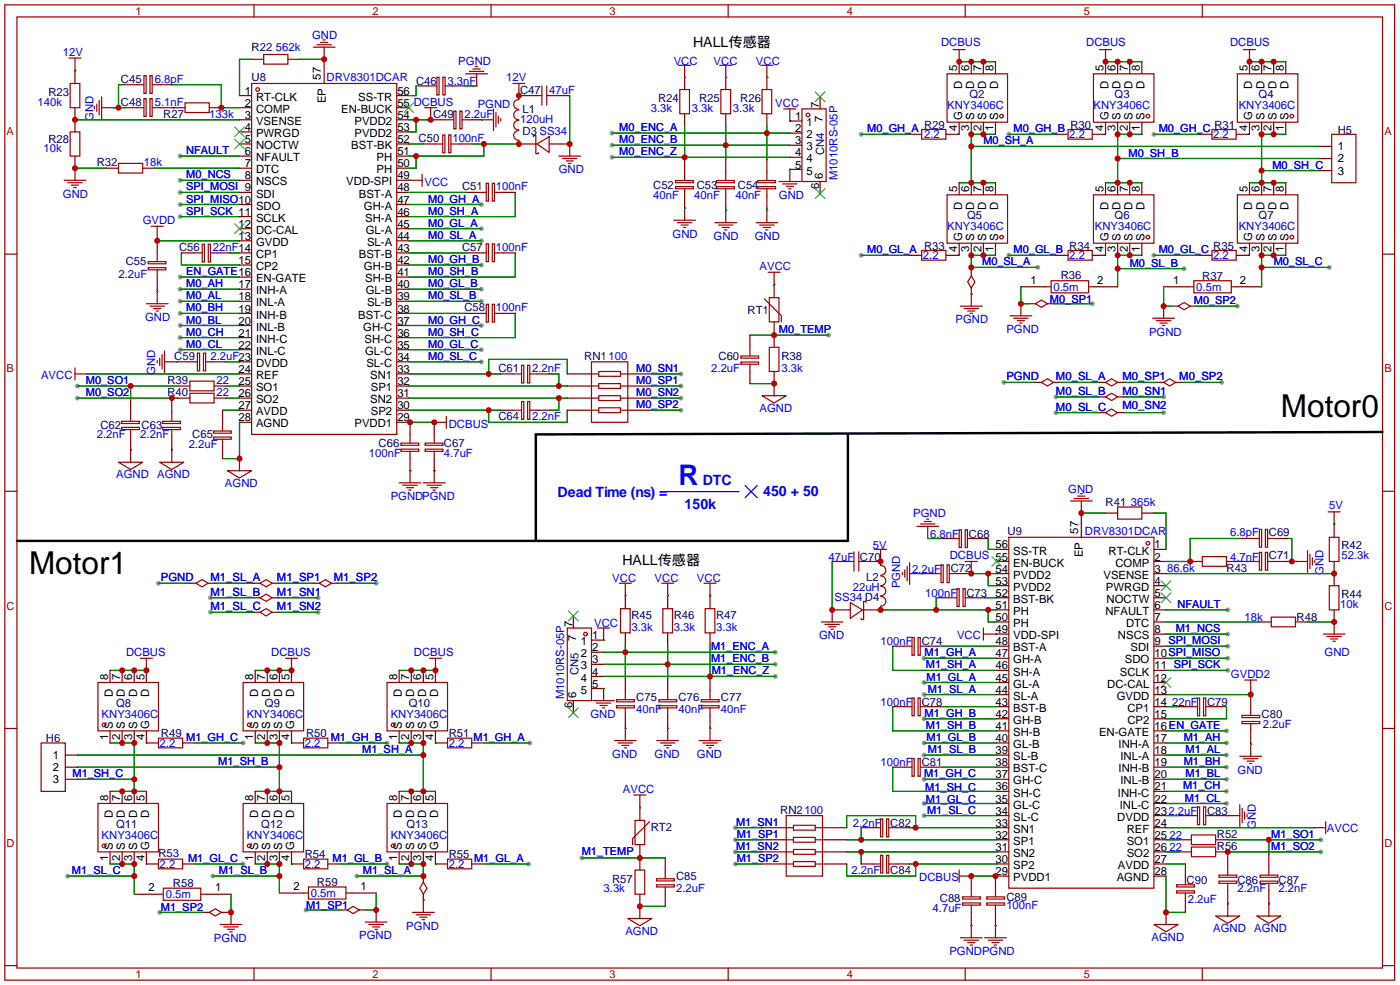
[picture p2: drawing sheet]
<svg xmlns="http://www.w3.org/2000/svg" width="294mm" height="207mm" viewBox="0 0 294 207" stroke-linecap="round" stroke-linejoin="round" font-family="sans-serif">
<defs><g id="words">
<g font-size="6.6">
<text x="269" y="87.5">Motor0</text>
<text x="6.1" y="120.5">Motor1</text>
</g>
<text font-size="6" fill="#00f" x="142.5" y="101.7">R</text>
<g font-size="3">
<text x="145.5" y="9.9">HALL传感器</text>
<text x="130.7" y="118.6">HALL传感器</text>
</g>
<g font-size="3" fill="#00f">
<text x="147.6" y="101.8">DTC</text>
<text x="117.1" y="104.4">Dead Time (ns) =</text>
<text x="143.8" y="106.9">150k</text>
<text x="160.3" y="104.1">450 + 50</text>
</g>
<g font-size="2.4" fill="#00f">
<text x="13.2" y="11.8">12V</text>
<text x="57.9" y="10.8">562k</text>
<text x="65.5" y="8.2">GND</text>
<text x="197.6" y="9.7">DCBUS</text>
<text x="228.1" y="9.7">DCBUS</text>
<text x="258.3" y="9.7">DCBUS</text>
<text x="32.5" y="17.4">6.8pF</text>
<text x="68.6" y="17.1">DRV8301DCAR</text>
<text x="94" y="17.9">3.3nF</text>
<text x="96.2" y="13.5">PGND</text>
<text x="106.3" y="17">12V</text>
<text x="141.5" y="13.5">VCC</text>
<text x="149.9" y="13.5">VCC</text>
<text x="158.7" y="13.5">VCC</text>
<text x="7.9" y="22.2">140k</text>
<text x="32.5" y="22.2">5.1nF</text>
<text x="100.3" y="22.7">PGND</text>
<text x="115.3" y="19.6">47uF</text>
<text x="136.7" y="23.5">3.3k</text>
<text x="145.3" y="23.5">3.3k</text>
<text x="153.9" y="23.5">3.3k</text>
<text x="162.8" y="22.6">VCC</text>
<text x="198.9" y="22.9">KNY3406C</text>
<text x="229.6" y="22.9">KNY3406C</text>
<text x="260.1" y="22.9">KNY3406C</text>
<text x="19.6" y="25.4" transform="rotate(-90 19.6 25.4)">GND</text>
<text x="43.9" y="24.7">133k</text>
<text x="95" y="29.8">100nF</text>
<text x="97.5" y="24.7">2.2uF</text>
<text x="109.2" y="25.7">120uH</text>
<text x="194.1" y="29">2.2</text>
<text x="224.5" y="29">2.2</text>
<text x="254.8" y="29">2.2</text>
<text x="9.1" y="31.8">10k</text>
<text x="30.2" y="34.9">18k</text>
<text x="13.2" y="41.5">GND</text>
<text x="89.2" y="38.9">VCC</text>
<text x="104.1" y="40">100nF</text>
<text x="117.3" y="36.4">GND</text>
<text x="137.2" y="41.7">40nF</text>
<text x="145.8" y="41.7">40nF</text>
<text x="154.4" y="41.7">40nF</text>
<text x="163.6" y="41.7">GND</text>
<text x="175.9" y="37.8" transform="rotate(-90 175.9 37.8)">M1010RS-05P</text>
<text x="30" y="47.1">GVDD</text>
<text x="44.7" y="52.7">22nF14</text>
<text x="104.1" y="52.7">100nF</text>
<text x="141.2" y="49.9">GND</text>
<text x="149.9" y="50.4">GND</text>
<text x="158.5" y="50.4">GND</text>
<text x="198.9" y="48.3">KNY3406C</text>
<text x="229.9" y="48.3">KNY3406C</text>
<text x="260.1" y="48.3">KNY3406C</text>
<text x="24.9" y="58.3">2.2uF</text>
<text x="159.5" y="56.7">AVCC</text>
<text x="193.8" y="54.4">2.2</text>
<text x="224.5" y="54.4">2.2</text>
<text x="254.8" y="54.4">2.2</text>
<text x="104.1" y="65.4">100nF</text>
<text x="221.2" y="61">0.5m</text>
<text x="251.2" y="61">0.5m</text>
<text x="30.5" y="67.4">GND</text>
<text x="200.7" y="67.9">PGND</text>
<text x="211.3" y="69.9">PGND</text>
<text x="241.3" y="70.4">PGND</text>
<text x="44.2" y="75.5">2.2uF23</text>
<text x="8.6" y="79.6">AVCC</text>
<text x="32.6" y="78.7" transform="rotate(-90 32.6 78.7)">GND</text>
<text x="45.5" y="80.6">22</text>
<text x="45.5" y="83.1">22</text>
<text x="111.8" y="78.1">2.2nF</text>
<text x="149.4" y="78.1">2.2uF</text>
<text x="164.1" y="78.1">3.3k</text>
<text x="211.3" y="79.8">PGND</text>
<text x="221.7" y="79.8">M0_SL_A</text>
<text x="221.7" y="82.9">M0_SL_B</text>
<text x="235.7" y="79.8">M0_SP1</text>
<text x="235.7" y="82.9">M0_SN1</text>
<text x="247.6" y="79.8">M0_SP2</text>
<text x="94.2" y="89.7">DCBUS</text>
<text x="111.8" y="88.2">2.2nF</text>
<text x="159.5" y="86.4">AGND</text>
<text x="221.7" y="86.2">M0_SL_C</text>
<text x="235.7" y="85.9">M0_SN2</text>
<text x="20.3" y="92">2.2nF</text>
<text x="29.5" y="92">2.2nF</text>
<text x="39.6" y="94.1">2.2uF</text>
<text x="77.5" y="95.8">100nF</text>
<text x="93.2" y="95.8">4.7uF</text>
<text x="24.4" y="100.4">AGND</text>
<text x="33" y="100.4">AGND</text>
<text x="47.2" y="102.2">AGND</text>
<text x="82" y="105">PGNDPGND</text>
<text x="224.3" y="103.5">GND</text>
<text x="237.5" y="106.3">365k</text>
<text x="279.1" y="106.9">5V</text>
<text x="191.8" y="108.5">PGND</text>
<text x="195.3" y="112.9">6.8nF</text>
<text x="227.8" y="112.4">DRV8301DCAR</text>
<text x="258.3" y="112.6">6.8pF</text>
<text x="174" y="117.7">47uF</text>
<text x="183.3" y="115.1">5V</text>
<text x="199.4" y="117.4">DCBUS 55</text>
<text x="245.1" y="120">86.6k</text>
<text x="258.3" y="117.7">4.7nF</text>
<text x="281.7" y="117.4">52.3k</text>
<text x="33.8" y="122">PGND</text>
<text x="44.2" y="122">M1_SL_A</text>
<text x="44.2" y="125.1">M1_SL_B</text>
<text x="58.2" y="122">M1_SP1</text>
<text x="58.2" y="125.1">M1_SN1</text>
<text x="70.1" y="122">M1_SP2</text>
<text x="128.6" y="122.3">VCC</text>
<text x="137.5" y="122.3">VCC</text>
<text x="146.4" y="122.3">VCC</text>
<text x="179.1" y="124">22uH</text>
<text x="189.1" y="123.4" transform="rotate(-90 189.1 123.4)">PGND</text>
<text x="191.5" y="120.2">2.2uF</text>
<text x="194.3" y="125.3">100nF</text>
<text x="278" y="120.6" transform="rotate(-90 278 120.6)">GND</text>
<text x="44.2" y="128.1">M1_SL_C</text>
<text x="58.2" y="128.1">M1_SN2</text>
<text x="124.8" y="131.5">VCC</text>
<text x="175.3" y="126.1">SS34 D4</text>
<text x="261.4" y="130.4">18k</text>
<text x="281.4" y="127.6">10k</text>
<text x="26.5" y="137.8">DCBUS</text>
<text x="56.9" y="137.8">DCBUS</text>
<text x="86.9" y="137.8">DCBUS</text>
<text x="132.6" y="132.4">3.3k</text>
<text x="141.5" y="132.4">3.3k</text>
<text x="150.4" y="132.4">3.3k</text>
<text x="172" y="134.2">GND</text>
<text x="184.9" y="135.5">100nF</text>
<text x="201" y="134.2">VCC</text>
<text x="278.2" y="137.7">GND</text>
<text x="258.5" y="142.3">GVDD2</text>
<text x="118.4" y="146.8" transform="rotate(-90 118.4 146.8)">M1010RS-05P</text>
<text x="133.6" y="149.7">40nF</text>
<text x="142.5" y="149.7">40nF</text>
<text x="151.4" y="149.7">40nF</text>
<text x="184.9" y="148.2">100nF</text>
<text x="246.1" y="148.2">22nF</text>
<text x="21.3" y="150.7">KNY3406C</text>
<text x="51.8" y="150.7">KNY3406C</text>
<text x="82" y="150.7">KNY3406C</text>
<text x="124" y="150.7">GND</text>
<text x="265.2" y="152.7">2.2uF</text>
<text x="33.5" y="156.8">2.2</text>
<text x="64" y="156.8">2.2</text>
<text x="94.2" y="156.8">2.2</text>
<text x="128.6" y="159.1">GND</text>
<text x="137.5" y="159.1">GND</text>
<text x="146.3" y="159.1">GND</text>
<text x="184.9" y="160.9">100nF</text>
<text x="130.8" y="166.5">AVCC</text>
<text x="259.9" y="162.4">GND</text>
<text x="179.1" y="173.6">2.2nF</text>
<text x="263.7" y="173.9" transform="rotate(-90 263.7 173.9)">GND</text>
<text x="21.3" y="176.1">KNY3406C</text>
<text x="51.8" y="176.1">KNY3406C</text>
<text x="82" y="176.1">KNY3406C</text>
<text x="245.6" y="176.1">22</text>
<text x="245.6" y="178.6">22</text>
<text x="278.6" y="174.6">AVCC</text>
<text x="33.5" y="182.2">2.2</text>
<text x="64" y="182.2">2.2</text>
<text x="94.2" y="182.2">2.2</text>
<text x="178.8" y="183.5">2.2nF</text>
<text x="193" y="185">DCBUS</text>
<text x="34.8" y="188.6">0.5m</text>
<text x="65.3" y="188.3">0.5m</text>
<text x="126.7" y="187.3">3.3k</text>
<text x="142" y="187.3">2.2uF</text>
<text x="195.8" y="191.3">4.7uF</text>
<text x="211.3" y="190.8">100nF</text>
<text x="249.4" y="189.6">2.2uF</text>
<text x="259.8" y="187.3">2.2nF</text>
<text x="268.5" y="187.3">2.2nF</text>
<text x="44.9" y="197.7">PGND</text>
<text x="75.4" y="197.2">PGND</text>
<text x="85.3" y="195.2">PGND</text>
<text x="131.3" y="196.2">AGND</text>
<text x="241.8" y="197.4">AGND</text>
<text x="254.8" y="195.7">AGND</text>
<text x="263.4" y="195.7">AGND</text>
<text x="199.4" y="200.5">PGNDPGND</text>
</g>
<g font-size="2.4" fill="#000080">
<text x="52.8" y="10.8">R22</text>
<text x="25.4" y="17.4">C45</text>
<text x="52.8" y="17.1">U8</text>
<text x="87.4" y="17.9">C46</text>
<text x="10.2" y="20.2">R23</text>
<text x="25.4" y="22.2">C48</text>
<text x="109.2" y="19.6">C47</text>
<text x="109.7" y="23.7">L1</text>
<text x="138.2" y="21.4">R24</text>
<text x="146.8" y="21.4">R25</text>
<text x="155.4" y="21.4">R26</text>
<text x="203.6" y="20.7">Q2</text>
<text x="234.1" y="20.7">Q3</text>
<text x="264.3" y="20.7">Q4</text>
<text x="34.3" y="24.7">R27</text>
<text x="87.9" y="29.8">C50</text>
<text x="90.9" y="24.7">C49</text>
<text x="109.7" y="28.3">D3 SS34</text>
<text x="194.1" y="27">R29</text>
<text x="224.8" y="27">R30</text>
<text x="255" y="27">R31</text>
<text x="280.9" y="28">H5</text>
<text x="10.2" y="30.1">R28</text>
<text x="20.3" y="34.9">R32</text>
<text x="173.1" y="32.5" transform="rotate(-90 173.1 32.5)">CN4</text>
<text x="97" y="40">C51</text>
<text x="137.2" y="39.7">C52</text>
<text x="146.3" y="39.7">C53</text>
<text x="154.9" y="39.7">C54</text>
<text x="203.1" y="46.1">Q5</text>
<text x="234.1" y="46.1">Q6</text>
<text x="264.3" y="46.1">Q7</text>
<text x="37.6" y="52.7">C56</text>
<text x="97" y="52.7">C57</text>
<text x="194.1" y="52.4">R33</text>
<text x="224.5" y="52.4">R34</text>
<text x="254.8" y="52.4">R35</text>
<text x="26.4" y="55.7">C55</text>
<text x="222.8" y="58.5">R36</text>
<text x="252.5" y="58.8">R37</text>
<text x="97.5" y="65.4">C58</text>
<text x="157" y="65.9">RT1</text>
<text x="36.6" y="75.5">C59</text>
<text x="122.7" y="75.5">RN1100</text>
<text x="150.9" y="75.5">C60</text>
<text x="164.1" y="75.5">R38</text>
<text x="35.2" y="80.5">R39</text>
<text x="35.2" y="83">R40</text>
<text x="104.6" y="78.1">C61</text>
<text x="104.6" y="88.2">C64</text>
<text x="21.1" y="90">C62</text>
<text x="29.7" y="90">C63</text>
<text x="40.4" y="92">C65</text>
<text x="79.5" y="93.8">C66</text>
<text x="93.2" y="93.8">C67</text>
<text x="232.2" y="106.3">R41</text>
<text x="203.5" y="112.9">C68</text>
<text x="211.6" y="112.4">U9</text>
<text x="266.4" y="112.6">C69</text>
<text x="180.6" y="117.7">C70</text>
<text x="199.6" y="120">C72</text>
<text x="257.6" y="120">R43</text>
<text x="266.4" y="117.4">C71</text>
<text x="281.7" y="115.1">R42</text>
<text x="181.9" y="122">L2</text>
<text x="202.9" y="125.3">C73</text>
<text x="281.7" y="125.6">R44</text>
<text x="132.6" y="129.9">R45</text>
<text x="141.5" y="129.9">R46</text>
<text x="150.4" y="129.9">R47</text>
<text x="272.3" y="130.4">R48</text>
<text x="193.5" y="135.5">C74</text>
<text x="121.5" y="141.7" transform="rotate(-90 121.5 141.7)">CN5</text>
<text x="24.4" y="148.4">Q8</text>
<text x="55.6" y="148.4">Q9</text>
<text x="85.9" y="148.4">Q10</text>
<text x="133.6" y="147.2">C75</text>
<text x="142.5" y="147.2">C76</text>
<text x="151.4" y="147.2">C77</text>
<text x="193.5" y="148.2">C78</text>
<text x="253.5" y="148.2">C79</text>
<text x="9.7" y="155.8">H6</text>
<text x="33.8" y="154.8">R49</text>
<text x="64.3" y="154.8">R50</text>
<text x="94.2" y="154.8">R51</text>
<text x="264.9" y="150.7">C80</text>
<text x="193.5" y="160.9">C81</text>
<text x="24.4" y="173.8">Q11</text>
<text x="54.9" y="173.8">Q12</text>
<text x="85.3" y="173.8">Q13</text>
<text x="163.8" y="170.8">RN2100</text>
<text x="186.9" y="173.6">C82</text>
<text x="253.5" y="171">C83</text>
<text x="33.3" y="179.9">R53</text>
<text x="136.7" y="174.3">RT2</text>
<text x="255.5" y="175.9">R52</text>
<text x="255.5" y="178.4">R56</text>
<text x="64" y="180.2">R54</text>
<text x="94.2" y="180.2">R55</text>
<text x="128.5" y="185.3">R57</text>
<text x="142" y="184.7">C85</text>
<text x="186.9" y="183.5">C84</text>
<text x="249.2" y="185.5">C90</text>
<text x="259.8" y="185.5">C86</text>
<text x="268.5" y="185.5">C87</text>
<text x="36.3" y="186.3">R58</text>
<text x="66.5" y="186">R59</text>
<text x="197.4" y="189.3">C88</text>
<text x="211.3" y="189.1">C89</text>
</g>
<g font-size="2.4">
<text x="67.4" y="16.7" transform="rotate(-90 67.4 16.7)">57</text>
<text x="201" y="15" transform="rotate(-90 201 15)">5</text>
<text x="203.5" y="15" transform="rotate(-90 203.5 15)">6</text>
<text x="206.1" y="15" transform="rotate(-90 206.1 15)">7</text>
<text x="208.6" y="15" transform="rotate(-90 208.6 15)">8</text>
<text x="231.7" y="15" transform="rotate(-90 231.7 15)">5</text>
<text x="234.3" y="15" transform="rotate(-90 234.3 15)">6</text>
<text x="236.8" y="15" transform="rotate(-90 236.8 15)">7</text>
<text x="239.4" y="15" transform="rotate(-90 239.4 15)">8</text>
<text x="262" y="15" transform="rotate(-90 262 15)">5</text>
<text x="264.5" y="15" transform="rotate(-90 264.5 15)">6</text>
<text x="267" y="15" transform="rotate(-90 267 15)">7</text>
<text x="269.6" y="15" transform="rotate(-90 269.6 15)">8</text>
<text x="51.4" y="19.9">1</text>
<text x="51.4" y="22.4">2</text>
<text x="53.8" y="21.1">RT-CLK</text>
<text x="53.8" y="23.7">COMP</text>
<text x="68.4" y="21.7" transform="rotate(-90 68.4 21.7)">EP</text>
<text x="71.7" y="23.7">EN-BUCK</text>
<text x="75.2" y="21.1">SS-TR</text>
<text x="83.4" y="22.4">55 DCBUS</text>
<text x="83.4" y="19.9">56</text>
<text x="172" y="22.6" transform="rotate(-90 172 22.6)">7</text>
<text x="202" y="18.6" transform="rotate(-90 202 18.6)">D</text>
<text x="204.6" y="18.6" transform="rotate(-90 204.6 18.6)">D</text>
<text x="207.1" y="18.6" transform="rotate(-90 207.1 18.6)">D</text>
<text x="209.6" y="18.6" transform="rotate(-90 209.6 18.6)">D</text>
<text x="232.7" y="18.6" transform="rotate(-90 232.7 18.6)">D</text>
<text x="235.3" y="18.6" transform="rotate(-90 235.3 18.6)">D</text>
<text x="237.8" y="18.6" transform="rotate(-90 237.8 18.6)">D</text>
<text x="240.4" y="18.6" transform="rotate(-90 240.4 18.6)">D</text>
<text x="263" y="18.6" transform="rotate(-90 263 18.6)">D</text>
<text x="265.5" y="18.6" transform="rotate(-90 265.5 18.6)">D</text>
<text x="268.1" y="18.6" transform="rotate(-90 268.1 18.6)">D</text>
<text x="270.6" y="18.6" transform="rotate(-90 270.6 18.6)">D</text>
<text x="51.4" y="25">3</text>
<text x="51.4" y="27.5">4</text>
<text x="53.8" y="26.2">VSENSE</text>
<text x="53.8" y="28.8">PWRGD</text>
<text x="74.4" y="28.8">PVDD2</text>
<text x="74.4" y="26.2">PVDD2</text>
<text x="83.4" y="27.5">53</text>
<text x="83.4" y="25">54</text>
<text x="167" y="25.2">1</text>
<text x="167" y="27.7">2</text>
<text x="169.3" y="26.5">1</text>
<text x="169.3" y="29">2</text>
<text x="172.8" y="25.6" transform="rotate(-90 172.8 25.6)">7</text>
<text x="201" y="27.5" transform="rotate(-90 201 27.5)">4</text>
<text x="202" y="25.2" transform="rotate(-90 202 25.2)">G</text>
<text x="203.5" y="27.5" transform="rotate(-90 203.5 27.5)">3</text>
<text x="204.6" y="25.2" transform="rotate(-90 204.6 25.2)">S</text>
<text x="206.1" y="27.5" transform="rotate(-90 206.1 27.5)">2</text>
<text x="207.1" y="25.2" transform="rotate(-90 207.1 25.2)">S</text>
<text x="208.6" y="27.5" transform="rotate(-90 208.6 27.5)">1</text>
<text x="209.6" y="25.2" transform="rotate(-90 209.6 25.2)">S</text>
<text x="231.7" y="27.5" transform="rotate(-90 231.7 27.5)">4</text>
<text x="232.7" y="25.2" transform="rotate(-90 232.7 25.2)">G</text>
<text x="234.3" y="27.5" transform="rotate(-90 234.3 27.5)">3</text>
<text x="235.3" y="25.2" transform="rotate(-90 235.3 25.2)">S</text>
<text x="236.8" y="27.5" transform="rotate(-90 236.8 27.5)">2</text>
<text x="237.8" y="25.2" transform="rotate(-90 237.8 25.2)">S</text>
<text x="239.4" y="27.5" transform="rotate(-90 239.4 27.5)">1</text>
<text x="240.4" y="25.2" transform="rotate(-90 240.4 25.2)">S</text>
<text x="262" y="27.5" transform="rotate(-90 262 27.5)">4</text>
<text x="263" y="25.2" transform="rotate(-90 263 25.2)">G</text>
<text x="264.5" y="27.5" transform="rotate(-90 264.5 27.5)">3</text>
<text x="265.5" y="25.2" transform="rotate(-90 265.5 25.2)">S</text>
<text x="267" y="27.5" transform="rotate(-90 267 27.5)">2</text>
<text x="268.1" y="25.2" transform="rotate(-90 268.1 25.2)">S</text>
<text x="269.6" y="27.5" transform="rotate(-90 269.6 27.5)">1</text>
<text x="270.6" y="25.2" transform="rotate(-90 270.6 25.2)">S</text>
<text x="51.4" y="30">5</text>
<text x="51.4" y="32.6">6</text>
<text x="51.4" y="35.1">7</text>
<text x="53.8" y="31.3">NOCTW</text>
<text x="53.8" y="33.8">NFAULT</text>
<text x="73.8" y="31.3">BST-BK</text>
<text x="79.1" y="33.8">PH</text>
<text x="83.4" y="35.1">50</text>
<text x="83.4" y="32.6">51</text>
<text x="83.4" y="30">52</text>
<text x="167" y="30.3">3</text>
<text x="167" y="32.8">4</text>
<text x="167" y="35.4">5</text>
<text x="169.3" y="31.6">3</text>
<text x="169.3" y="34.1">4</text>
<text x="280.9" y="31.6">1</text>
<text x="280.9" y="34.1">2</text>
<text x="51.4" y="37.7">8</text>
<text x="53.8" y="36.4">DTC</text>
<text x="53.8" y="38.9">NSCS</text>
<text x="53.8" y="41.5">SDI</text>
<text x="72.7" y="38.9">VDD-SPI</text>
<text x="75.4" y="41.5">BST-A</text>
<text x="79.1" y="36.4">PH</text>
<text x="83.4" y="40.2">48</text>
<text x="83.4" y="37.7">49</text>
<text x="169.3" y="36.6">5</text>
<text x="172" y="39.7" transform="rotate(-90 172 39.7)">6</text>
<text x="172.8" y="37.6" transform="rotate(-90 172.8 37.6)">6</text>
<text x="201" y="40.4" transform="rotate(-90 201 40.4)">5</text>
<text x="203.5" y="40.4" transform="rotate(-90 203.5 40.4)">6</text>
<text x="206.1" y="40.4" transform="rotate(-90 206.1 40.4)">7</text>
<text x="208.6" y="40.4" transform="rotate(-90 208.6 40.4)">8</text>
<text x="231.7" y="40.4" transform="rotate(-90 231.7 40.4)">5</text>
<text x="234.3" y="40.4" transform="rotate(-90 234.3 40.4)">6</text>
<text x="236.8" y="40.4" transform="rotate(-90 236.8 40.4)">7</text>
<text x="239.4" y="40.4" transform="rotate(-90 239.4 40.4)">8</text>
<text x="262" y="40.4" transform="rotate(-90 262 40.4)">5</text>
<text x="264.5" y="40.4" transform="rotate(-90 264.5 40.4)">6</text>
<text x="267" y="40.4" transform="rotate(-90 267 40.4)">7</text>
<text x="269.6" y="40.4" transform="rotate(-90 269.6 40.4)">8</text>
<text x="280.9" y="36.6">3</text>
<text x="50.1" y="47.8">12</text>
<text x="53.8" y="44">SDO</text>
<text x="53.8" y="46.5">SCLK</text>
<text x="76.4" y="44">GH-A</text>
<text x="76.7" y="46.5">SH-A</text>
<text x="83.4" y="47.8">45</text>
<text x="83.4" y="45.3">46</text>
<text x="83.4" y="42.7">47</text>
<text x="202" y="44" transform="rotate(-90 202 44)">D</text>
<text x="204.6" y="44" transform="rotate(-90 204.6 44)">D</text>
<text x="207.1" y="44" transform="rotate(-90 207.1 44)">D</text>
<text x="209.6" y="44" transform="rotate(-90 209.6 44)">D</text>
<text x="232.7" y="44" transform="rotate(-90 232.7 44)">D</text>
<text x="235.3" y="44" transform="rotate(-90 235.3 44)">D</text>
<text x="237.8" y="44" transform="rotate(-90 237.8 44)">D</text>
<text x="240.4" y="44" transform="rotate(-90 240.4 44)">D</text>
<text x="263" y="44" transform="rotate(-90 263 44)">D</text>
<text x="265.5" y="44" transform="rotate(-90 265.5 44)">D</text>
<text x="268.1" y="44" transform="rotate(-90 268.1 44)">D</text>
<text x="270.6" y="44" transform="rotate(-90 270.6 44)">D</text>
<text x="50.1" y="50.4">13</text>
<text x="53.8" y="49.1">DC-CAL</text>
<text x="53.8" y="51.6">GVDD</text>
<text x="76.8" y="49.1">GL-A</text>
<text x="77.1" y="51.6">SL-A</text>
<text x="83.4" y="52.9">43</text>
<text x="83.4" y="50.4">44</text>
<text x="201" y="52.9" transform="rotate(-90 201 52.9)">4</text>
<text x="202" y="50.6" transform="rotate(-90 202 50.6)">G</text>
<text x="203.5" y="52.9" transform="rotate(-90 203.5 52.9)">3</text>
<text x="204.6" y="50.6" transform="rotate(-90 204.6 50.6)">S</text>
<text x="206.1" y="52.9" transform="rotate(-90 206.1 52.9)">2</text>
<text x="207.1" y="50.6" transform="rotate(-90 207.1 50.6)">S</text>
<text x="208.6" y="52.9" transform="rotate(-90 208.6 52.9)">1</text>
<text x="209.6" y="50.6" transform="rotate(-90 209.6 50.6)">S</text>
<text x="231.7" y="52.9" transform="rotate(-90 231.7 52.9)">4</text>
<text x="232.7" y="50.6" transform="rotate(-90 232.7 50.6)">G</text>
<text x="234.3" y="52.9" transform="rotate(-90 234.3 52.9)">3</text>
<text x="235.3" y="50.6" transform="rotate(-90 235.3 50.6)">S</text>
<text x="236.8" y="52.9" transform="rotate(-90 236.8 52.9)">2</text>
<text x="237.8" y="50.6" transform="rotate(-90 237.8 50.6)">S</text>
<text x="239.4" y="52.9" transform="rotate(-90 239.4 52.9)">1</text>
<text x="240.4" y="50.6" transform="rotate(-90 240.4 50.6)">S</text>
<text x="262" y="52.9" transform="rotate(-90 262 52.9)">4</text>
<text x="263" y="50.6" transform="rotate(-90 263 50.6)">G</text>
<text x="264.5" y="52.9" transform="rotate(-90 264.5 52.9)">3</text>
<text x="265.5" y="50.6" transform="rotate(-90 265.5 50.6)">S</text>
<text x="267" y="52.9" transform="rotate(-90 267 52.9)">2</text>
<text x="268.1" y="50.6" transform="rotate(-90 268.1 50.6)">S</text>
<text x="269.6" y="52.9" transform="rotate(-90 269.6 52.9)">1</text>
<text x="270.6" y="50.6" transform="rotate(-90 270.6 50.6)">S</text>
<text x="50.1" y="55.4">15</text>
<text x="53.8" y="54.2">CP1</text>
<text x="53.8" y="56.7">CP2</text>
<text x="53.8" y="59.2">EN-GATE</text>
<text x="75.4" y="54.2">BST-B</text>
<text x="76.4" y="56.7">GH-B</text>
<text x="76.7" y="59.2">SH-B</text>
<text x="83.4" y="58">41</text>
<text x="83.4" y="55.4">42</text>
<text x="216.4" y="59.5">1</text>
<text x="230.4" y="59.5">2</text>
<text x="246.3" y="59.5">1</text>
<text x="260.4" y="59.5">2</text>
<text x="50.1" y="60.5">17</text>
<text x="50.1" y="63.1">18</text>
<text x="50.1" y="65.6">19</text>
<text x="53.8" y="61.8">INH-A</text>
<text x="53.8" y="64.3">INL-A</text>
<text x="76.8" y="61.8">GL-B</text>
<text x="77.1" y="64.3">SL-B</text>
<text x="83.4" y="65.6">38</text>
<text x="83.4" y="63.1">39</text>
<text x="83.4" y="60.5">40</text>
<text x="50.1" y="68.1">20</text>
<text x="50.1" y="70.7">21</text>
<text x="53.8" y="66.9">INH-B</text>
<text x="53.8" y="69.4">INL-B</text>
<text x="53.8" y="71.9">INH-C</text>
<text x="75.2" y="66.9">BST-C</text>
<text x="76.3" y="69.4">GH-C</text>
<text x="76.6" y="71.9">SH-C</text>
<text x="83.4" y="70.7">36</text>
<text x="83.4" y="68.1">37</text>
<text x="50.1" y="73.2">22</text>
<text x="53.8" y="74.5">INL-C</text>
<text x="53.8" y="77">DVDD</text>
<text x="76.7" y="74.5">GL-C</text>
<text x="76.9" y="77">SL-C</text>
<text x="83.4" y="75.8">34</text>
<text x="83.4" y="73.2">35</text>
<text x="50.1" y="78.3">24</text>
<text x="50.1" y="80.8">25</text>
<text x="50.1" y="83.4">26</text>
<text x="53.8" y="79.6">REF</text>
<text x="53.8" y="82.1">SO1</text>
<text x="77.7" y="79.6">SN1</text>
<text x="77.9" y="82.1">SP1</text>
<text x="83.4" y="83.4">31</text>
<text x="83.4" y="80.8">32</text>
<text x="83.4" y="78.3">33</text>
<text x="50.1" y="85.9">27</text>
<text x="50.1" y="88.5">28</text>
<text x="53.8" y="84.6">SO2</text>
<text x="53.8" y="87.2">AVDD</text>
<text x="53.8" y="89.7">AGND</text>
<text x="74.4" y="89.7">PVDD1</text>
<text x="77.7" y="84.6">SN2</text>
<text x="77.9" y="87.2">SP2</text>
<text x="83.4" y="88.5">29</text>
<text x="83.4" y="85.9">30</text>
<text x="226.4" y="112" transform="rotate(-90 226.4 112)">57</text>
<text x="209.1" y="115.1">56</text>
<text x="212.8" y="118.9">EN-BUCK</text>
<text x="212.8" y="116.4">SS-TR</text>
<text x="227.4" y="116.9" transform="rotate(-90 227.4 116.9)">EP</text>
<text x="232.8" y="116.4">RT-CLK</text>
<text x="234.2" y="118.9">COMP</text>
<text x="242.4" y="115.1">1</text>
<text x="242.4" y="117.7">2</text>
<text x="209.1" y="125.3">52</text>
<text x="209.1" y="122.7">53</text>
<text x="209.1" y="120.2">54</text>
<text x="212.8" y="124">PVDD2</text>
<text x="212.8" y="121.5">PVDD2</text>
<text x="231.7" y="121.5">VSENSE</text>
<text x="232.2" y="124">PWRGD</text>
<text x="242.4" y="120.2">3</text>
<text x="242.4" y="122.7">4</text>
<text x="242.4" y="125.3">5</text>
<text x="120.2" y="131.6" transform="rotate(-90 120.2 131.6)">7</text>
<text x="209.1" y="130.4">50</text>
<text x="209.1" y="127.8">51</text>
<text x="212.8" y="131.6">PH</text>
<text x="212.8" y="129.1">PH</text>
<text x="212.8" y="126.6">BST-BK</text>
<text x="232.1" y="129.1">NFAULT</text>
<text x="232.4" y="126.6">NOCTW</text>
<text x="236.5" y="131.6">DTC</text>
<text x="242.4" y="127.8">6</text>
<text x="242.4" y="130.4">7</text>
<text x="121" y="134.6" transform="rotate(-90 121 134.6)">7</text>
<text x="121.9" y="135.4">1</text>
<text x="121.9" y="138">2</text>
<text x="124.3" y="134.2">1</text>
<text x="124.3" y="136.7">2</text>
<text x="209.1" y="138">47</text>
<text x="209.1" y="135.4">48</text>
<text x="209.1" y="132.9">49</text>
<text x="212.8" y="136.7">BST-A</text>
<text x="212.8" y="134.2">VDD-SPI</text>
<text x="234.8" y="134.2">NSCS</text>
<text x="237.4" y="136.7">SDI</text>
<text x="242.4" y="132.9">8</text>
<text x="242.4" y="135.4">9 SPI_MOSI</text>
<text x="242.4" y="138">10SPI_MISO</text>
<text x="22.7" y="142.7" transform="rotate(-90 22.7 142.7)">8</text>
<text x="25.2" y="142.7" transform="rotate(-90 25.2 142.7)">7</text>
<text x="27.8" y="142.7" transform="rotate(-90 27.8 142.7)">6</text>
<text x="30.3" y="142.7" transform="rotate(-90 30.3 142.7)">5</text>
<text x="53.2" y="142.7" transform="rotate(-90 53.2 142.7)">8</text>
<text x="55.7" y="142.7" transform="rotate(-90 55.7 142.7)">7</text>
<text x="58.3" y="142.7" transform="rotate(-90 58.3 142.7)">6</text>
<text x="60.8" y="142.7" transform="rotate(-90 60.8 142.7)">5</text>
<text x="83.4" y="142.7" transform="rotate(-90 83.4 142.7)">8</text>
<text x="85.9" y="142.7" transform="rotate(-90 85.9 142.7)">7</text>
<text x="88.5" y="142.7" transform="rotate(-90 88.5 142.7)">6</text>
<text x="91" y="142.7" transform="rotate(-90 91 142.7)">5</text>
<text x="121.9" y="140.5">3</text>
<text x="121.9" y="143.1">4</text>
<text x="124.3" y="139.3">3</text>
<text x="124.3" y="141.8">4</text>
<text x="209.1" y="143.1">45</text>
<text x="209.1" y="140.5">46</text>
<text x="212.8" y="141.8">SH-A</text>
<text x="212.8" y="139.3">GH-A</text>
<text x="235.2" y="141.8">SCLK</text>
<text x="236.2" y="139.3">SDO</text>
<text x="242.4" y="140.5">11 SPI_SCK</text>
<text x="242.4" y="143.1">12</text>
<text x="23.7" y="146.4" transform="rotate(-90 23.7 146.4)">D</text>
<text x="26.2" y="146.4" transform="rotate(-90 26.2 146.4)">D</text>
<text x="28.8" y="146.4" transform="rotate(-90 28.8 146.4)">D</text>
<text x="31.3" y="146.4" transform="rotate(-90 31.3 146.4)">D</text>
<text x="54.2" y="146.4" transform="rotate(-90 54.2 146.4)">D</text>
<text x="56.7" y="146.4" transform="rotate(-90 56.7 146.4)">D</text>
<text x="59.3" y="146.4" transform="rotate(-90 59.3 146.4)">D</text>
<text x="61.8" y="146.4" transform="rotate(-90 61.8 146.4)">D</text>
<text x="84.4" y="146.4" transform="rotate(-90 84.4 146.4)">D</text>
<text x="87" y="146.4" transform="rotate(-90 87 146.4)">D</text>
<text x="89.5" y="146.4" transform="rotate(-90 89.5 146.4)">D</text>
<text x="92" y="146.4" transform="rotate(-90 92 146.4)">D</text>
<text x="120.2" y="148.6" transform="rotate(-90 120.2 148.6)">6</text>
<text x="121" y="146.6" transform="rotate(-90 121 146.6)">6</text>
<text x="121.9" y="145.6">5</text>
<text x="124.3" y="144.3">5</text>
<text x="209.1" y="148.1">43</text>
<text x="209.1" y="145.6">44</text>
<text x="212.8" y="149.4">BST-B</text>
<text x="212.8" y="146.9">SL-A</text>
<text x="212.8" y="144.3">GL-A</text>
<text x="232.5" y="144.3">DC-CAL</text>
<text x="234.5" y="146.9">GVDD</text>
<text x="236.7" y="149.4">CP1</text>
<text x="242.4" y="145.6">13</text>
<text x="242.4" y="148.1">14</text>
<text x="22.7" y="155.2" transform="rotate(-90 22.7 155.2)">1</text>
<text x="23.7" y="153" transform="rotate(-90 23.7 153)">S</text>
<text x="25.2" y="155.2" transform="rotate(-90 25.2 155.2)">2</text>
<text x="26.2" y="153" transform="rotate(-90 26.2 153)">S</text>
<text x="27.8" y="155.2" transform="rotate(-90 27.8 155.2)">3</text>
<text x="28.8" y="153" transform="rotate(-90 28.8 153)">S</text>
<text x="30.3" y="155.2" transform="rotate(-90 30.3 155.2)">4</text>
<text x="31.3" y="153" transform="rotate(-90 31.3 153)">G</text>
<text x="53.2" y="155.2" transform="rotate(-90 53.2 155.2)">1</text>
<text x="54.2" y="153" transform="rotate(-90 54.2 153)">S</text>
<text x="55.7" y="155.2" transform="rotate(-90 55.7 155.2)">2</text>
<text x="56.7" y="153" transform="rotate(-90 56.7 153)">S</text>
<text x="58.3" y="155.2" transform="rotate(-90 58.3 155.2)">3</text>
<text x="59.3" y="153" transform="rotate(-90 59.3 153)">S</text>
<text x="60.8" y="155.2" transform="rotate(-90 60.8 155.2)">4</text>
<text x="61.8" y="153" transform="rotate(-90 61.8 153)">G</text>
<text x="83.4" y="155.2" transform="rotate(-90 83.4 155.2)">1</text>
<text x="84.4" y="153" transform="rotate(-90 84.4 153)">S</text>
<text x="85.9" y="155.2" transform="rotate(-90 85.9 155.2)">2</text>
<text x="87" y="153" transform="rotate(-90 87 153)">S</text>
<text x="88.5" y="155.2" transform="rotate(-90 88.5 155.2)">3</text>
<text x="89.5" y="153" transform="rotate(-90 89.5 153)">S</text>
<text x="91" y="155.2" transform="rotate(-90 91 155.2)">4</text>
<text x="92" y="153" transform="rotate(-90 92 153)">G</text>
<text x="209.1" y="155.8">40</text>
<text x="209.1" y="153.2">41</text>
<text x="209.1" y="150.7">42</text>
<text x="212.8" y="154.5">SH-B</text>
<text x="212.8" y="152">GH-B</text>
<text x="230.8" y="154.5">EN-GATE</text>
<text x="236.7" y="152">CP2</text>
<text x="242.4" y="150.7">15</text>
<text x="242.4" y="153.2">16EN_GATE</text>
<text x="242.4" y="155.8">17</text>
<text x="11.1" y="159.3">1</text>
<text x="11.1" y="161.9">2</text>
<text x="209.1" y="160.8">38</text>
<text x="209.1" y="158.3">39</text>
<text x="212.8" y="159.6">SL-B</text>
<text x="212.8" y="157">GL-B</text>
<text x="234.9" y="157">INH-A</text>
<text x="235.3" y="159.6">INL-A</text>
<text x="242.4" y="158.3">18</text>
<text x="242.4" y="160.8">19</text>
<text x="11.1" y="164.4">3</text>
<text x="209.1" y="165.9">36</text>
<text x="209.1" y="163.4">37</text>
<text x="212.8" y="167.2">SH-C</text>
<text x="212.8" y="164.7">GH-C</text>
<text x="212.8" y="162.1">BST-C</text>
<text x="234.8" y="167.2">INH-C</text>
<text x="234.9" y="162.1">INH-B</text>
<text x="235.3" y="164.7">INL-B</text>
<text x="242.4" y="163.4">20</text>
<text x="242.4" y="165.9">21</text>
<text x="22.7" y="168.1" transform="rotate(-90 22.7 168.1)">8</text>
<text x="23.7" y="171.8" transform="rotate(-90 23.7 171.8)">D</text>
<text x="25.2" y="168.1" transform="rotate(-90 25.2 168.1)">7</text>
<text x="26.2" y="171.8" transform="rotate(-90 26.2 171.8)">D</text>
<text x="27.8" y="168.1" transform="rotate(-90 27.8 168.1)">6</text>
<text x="28.8" y="171.8" transform="rotate(-90 28.8 171.8)">D</text>
<text x="30.3" y="168.1" transform="rotate(-90 30.3 168.1)">5</text>
<text x="31.3" y="171.8" transform="rotate(-90 31.3 171.8)">D</text>
<text x="53.2" y="168.1" transform="rotate(-90 53.2 168.1)">8</text>
<text x="54.2" y="171.8" transform="rotate(-90 54.2 171.8)">D</text>
<text x="55.7" y="168.1" transform="rotate(-90 55.7 168.1)">7</text>
<text x="56.7" y="171.8" transform="rotate(-90 56.7 171.8)">D</text>
<text x="58.3" y="168.1" transform="rotate(-90 58.3 168.1)">6</text>
<text x="59.3" y="171.8" transform="rotate(-90 59.3 171.8)">D</text>
<text x="60.8" y="168.1" transform="rotate(-90 60.8 168.1)">5</text>
<text x="61.8" y="171.8" transform="rotate(-90 61.8 171.8)">D</text>
<text x="83.4" y="168.1" transform="rotate(-90 83.4 168.1)">8</text>
<text x="84.4" y="171.8" transform="rotate(-90 84.4 171.8)">D</text>
<text x="85.9" y="168.1" transform="rotate(-90 85.9 168.1)">7</text>
<text x="87" y="171.8" transform="rotate(-90 87 171.8)">D</text>
<text x="88.5" y="168.1" transform="rotate(-90 88.5 168.1)">6</text>
<text x="89.5" y="171.8" transform="rotate(-90 89.5 171.8)">D</text>
<text x="91" y="168.1" transform="rotate(-90 91 168.1)">5</text>
<text x="92" y="171.8" transform="rotate(-90 92 171.8)">D</text>
<text x="209.1" y="173.5">33</text>
<text x="209.1" y="171">34</text>
<text x="209.1" y="168.5">35</text>
<text x="212.8" y="172.3">SL-C</text>
<text x="212.8" y="169.7">GL-C</text>
<text x="234.6" y="172.3">DVDD</text>
<text x="235.2" y="169.7">INL-C</text>
<text x="242.4" y="168.5">22</text>
<text x="242.4" y="171">232.2uF</text>
<text x="242.4" y="173.5">24</text>
<text x="23.7" y="178.4" transform="rotate(-90 23.7 178.4)">S</text>
<text x="26.2" y="178.4" transform="rotate(-90 26.2 178.4)">S</text>
<text x="28.8" y="178.4" transform="rotate(-90 28.8 178.4)">S</text>
<text x="31.3" y="178.4" transform="rotate(-90 31.3 178.4)">G</text>
<text x="54.2" y="178.4" transform="rotate(-90 54.2 178.4)">S</text>
<text x="56.7" y="178.4" transform="rotate(-90 56.7 178.4)">S</text>
<text x="59.3" y="178.4" transform="rotate(-90 59.3 178.4)">S</text>
<text x="61.8" y="178.4" transform="rotate(-90 61.8 178.4)">G</text>
<text x="84.4" y="178.4" transform="rotate(-90 84.4 178.4)">S</text>
<text x="87" y="178.4" transform="rotate(-90 87 178.4)">S</text>
<text x="89.5" y="178.4" transform="rotate(-90 89.5 178.4)">S</text>
<text x="92" y="178.4" transform="rotate(-90 92 178.4)">G</text>
<text x="209.1" y="178.6">31</text>
<text x="209.1" y="176.1">32</text>
<text x="212.8" y="179.9">SN2</text>
<text x="212.8" y="177.4">SP1</text>
<text x="212.8" y="174.8">SN1</text>
<text x="236.6" y="177.4">SO1</text>
<text x="236.6" y="179.9">SO2</text>
<text x="236.6" y="174.8">REF</text>
<text x="242.4" y="176.1">25</text>
<text x="242.4" y="178.6">26</text>
<text x="22.7" y="180.6" transform="rotate(-90 22.7 180.6)">1</text>
<text x="25.2" y="180.6" transform="rotate(-90 25.2 180.6)">2</text>
<text x="27.8" y="180.6" transform="rotate(-90 27.8 180.6)">3</text>
<text x="30.3" y="180.6" transform="rotate(-90 30.3 180.6)">4</text>
<text x="53.2" y="180.6" transform="rotate(-90 53.2 180.6)">1</text>
<text x="55.7" y="180.6" transform="rotate(-90 55.7 180.6)">2</text>
<text x="58.3" y="180.6" transform="rotate(-90 58.3 180.6)">3</text>
<text x="60.8" y="180.6" transform="rotate(-90 60.8 180.6)">4</text>
<text x="83.4" y="180.6" transform="rotate(-90 83.4 180.6)">1</text>
<text x="85.9" y="180.6" transform="rotate(-90 85.9 180.6)">2</text>
<text x="88.5" y="180.6" transform="rotate(-90 88.5 180.6)">3</text>
<text x="91" y="180.6" transform="rotate(-90 91 180.6)">4</text>
<text x="209.1" y="183.7">29</text>
<text x="209.1" y="181.2">30</text>
<text x="212.8" y="185">PVDD1</text>
<text x="212.8" y="182.4">SP2</text>
<text x="234.5" y="185">AGND</text>
<text x="234.8" y="182.4">AVDD</text>
<text x="242.4" y="181.2">27</text>
<text x="242.4" y="183.7">28</text>
<text x="31.2" y="187">2</text>
<text x="45.2" y="187">1</text>
<text x="61.6" y="186.8">2</text>
<text x="75.7" y="186.8">1</text>
</g>
<g font-size="2.3" fill="#a00000">
<text x="28.4" y="3.1">1</text>
<text x="78.2" y="3.1">2</text>
<text x="128" y="3.1">3</text>
<text x="177.8" y="3.1">4</text>
<text x="227.6" y="3.1">5</text>
<text x="1.4" y="28.4">A</text>
<text x="290.7" y="28.4">A</text>
<text x="1.4" y="78.2">B</text>
<text x="290.7" y="78.2">B</text>
<text x="1.4" y="127.9">C</text>
<text x="290.7" y="127.9">C</text>
<text x="1.4" y="177.7">D</text>
<text x="290.7" y="177.7">D</text>
<text x="28.4" y="205.3">1</text>
<text x="78.2" y="205.3">2</text>
<text x="128" y="205.3">3</text>
<text x="177.8" y="205.3">4</text>
<text x="227.6" y="205.3">5</text>
</g>
<g font-size="2.3" fill="#00f">
<text x="130" y="27.5">M0_ENC_A</text>
<text x="182.1" y="27.8">M0_GH_A</text>
<text x="212.9" y="27.8">M0_GH_B</text>
<text x="243.3" y="27.8">M0_GH_C</text>
<text x="39.1" y="32.4">NFAULT</text>
<text x="130" y="30.1">M0_ENC_B</text>
<text x="130" y="32.6">M0_ENC_Z</text>
<text x="206.5" y="30.3">M0_SH_A</text>
<text x="237" y="32.9">M0_SH_B</text>
<text x="267.2" y="35.4">M0_SH_C</text>
<text x="39.1" y="40">SPI_MOSI 9</text>
<text x="39.1" y="37.4">M0_NCS</text>
<text x="39.1" y="45.1">SPI_SCK 11</text>
<text x="39.1" y="42.5">SPI_MISO10</text>
<text x="89.9" y="47.6">M0_GL_A</text>
<text x="89.9" y="42.5">M0_GH_A</text>
<text x="89.9" y="45.1">M0_SH_A</text>
<text x="89.9" y="50.1">M0_SL_A</text>
<text x="182.1" y="53.2">M0_GL_A</text>
<text x="212.9" y="53.2">M0_GL_B</text>
<text x="243.3" y="53.2">M0_GL_C</text>
<text x="39.1" y="57.8">EN_GATE16</text>
<text x="89.9" y="55.2">M0_GH_B</text>
<text x="89.9" y="57.8">M0_SH_B</text>
<text x="206.2" y="55.7">M0_SL_A</text>
<text x="237.2" y="56">M0_SL_B</text>
<text x="267.5" y="55.7">M0_SL_C</text>
<text x="39.1" y="65.4">M0_BH</text>
<text x="39.1" y="62.8">M0_AL</text>
<text x="39.1" y="60.3">M0_AH</text>
<text x="89.9" y="60.3">M0_GL_B</text>
<text x="89.9" y="62.8">M0_SL_B</text>
<text x="220.5" y="63.6">M0_SP1</text>
<text x="250.7" y="63.8">M0_SP2</text>
<text x="39.1" y="70.5">M0_CH</text>
<text x="39.1" y="67.9">M0_BL</text>
<text x="89.9" y="67.9">M0_GH_C</text>
<text x="89.9" y="70.5">M0_SH_C</text>
<text x="163.6" y="69.8">M0_TEMP</text>
<text x="39.1" y="73">M0_CL</text>
<text x="89.9" y="73">M0_GL_C</text>
<text x="89.9" y="75.5">M0_SL_C</text>
<text x="18" y="83.2">M0_SO2</text>
<text x="18" y="80.6">M0_SO1</text>
<text x="133.6" y="83.2">M0_SN2</text>
<text x="133.6" y="78.1">M0_SN1</text>
<text x="133.6" y="80.6">M0_SP1</text>
<text x="133.6" y="85.7">M0_SP2</text>
<text x="247.3" y="127.6">NFAULT</text>
<text x="149.3" y="136.5">M1_ENC_A</text>
<text x="194.2" y="137.8">M1_GH_A</text>
<text x="246.9" y="132.7">M1_NCS</text>
<text x="149.3" y="139">M1_ENC_B</text>
<text x="149.5" y="141.6">M1_ENC_Z</text>
<text x="194.4" y="140.3">M1_SH_A</text>
<text x="194.6" y="142.8">M1_GL_A</text>
<text x="194.8" y="145.4">M1_SL_A</text>
<text x="39.1" y="155.5">M1_GH_C</text>
<text x="69.5" y="155.5">M1_GH_B</text>
<text x="99.4" y="155.5">M1_GH_A</text>
<text x="194.2" y="150.5">M1_GH_B</text>
<text x="194.4" y="153">M1_SH_B</text>
<text x="194.6" y="155.5">M1_GL_B</text>
<text x="248.6" y="155.5">M1_AH</text>
<text x="45.8" y="160.6">M1_SH_B</text>
<text x="76.1" y="158.1">M1_SH_A</text>
<text x="194.8" y="158.1">M1_SL_B</text>
<text x="248.6" y="160.6">M1_BH</text>
<text x="249" y="158.1">M1_AL</text>
<text x="15.2" y="163.2">M1_SH_C</text>
<text x="194" y="163.2">M1_GH_C</text>
<text x="194.3" y="166">M1_SH_C</text>
<text x="248.4" y="165.7">M1_CH</text>
<text x="249" y="163.2">M1_BL</text>
<text x="154.6" y="173.3">M1_SN1</text>
<text x="194.4" y="168.5">M1_GL_C</text>
<text x="194.7" y="170.8">M1_SL_C</text>
<text x="248.8" y="168.2">M1_CL</text>
<text x="122.2" y="179.5">M1_TEMP</text>
<text x="154.6" y="178.4">M1_SN2</text>
<text x="154.7" y="175.9">M1_SP1</text>
<text x="267" y="178.4">M1_SO2</text>
<text x="267" y="175.9">M1_SO1</text>
<text x="15.1" y="183.5">M1_SL_C</text>
<text x="39.5" y="180.9">M1_GL_C</text>
<text x="46" y="183.5">M1_SL_B</text>
<text x="69.8" y="180.9">M1_GL_B</text>
<text x="76.2" y="183.5">M1_SL_A</text>
<text x="99.6" y="180.9">M1_GL_A</text>
<text x="154.7" y="180.9">M1_SP2</text>
<text x="33.8" y="191.3">M1_SP2</text>
<text x="64.3" y="190.8">M1_SP1</text>
</g>
</g></defs>
<g fill="#999">
<circle cx="180.8" cy="28.2" r=".51"/>
<circle cx="180.8" cy="53.6" r=".51"/>
<circle cx="217.9" cy="56.1" r=".51"/>
<circle cx="211.8" cy="53.6" r=".51"/>
<circle cx="211.8" cy="28.2" r=".51"/>
<circle cx="242.3" cy="53.6" r=".51"/>
<circle cx="242.3" cy="28.2" r=".51"/>
<circle cx="248.7" cy="56.4" r=".51"/>
<circle cx="101.1" cy="73.4" r=".51"/>
<circle cx="101.1" cy="68.3" r=".51"/>
<circle cx="101.1" cy="60.7" r=".51"/>
<circle cx="101.1" cy="55.6" r=".51"/>
<circle cx="101.1" cy="48" r=".51"/>
<circle cx="101.1" cy="42.9" r=".51"/>
<circle cx="101.1" cy="50.5" r=".51"/>
<circle cx="101.1" cy="63.2" r=".51"/>
<circle cx="101.1" cy="75.9" r=".51"/>
<circle cx="16.3" cy="83.6" r=".51"/>
<circle cx="16.3" cy="81" r=".51"/>
<circle cx="37.8" cy="73.4" r=".51"/>
<circle cx="37.8" cy="70.9" r=".51"/>
<circle cx="37.8" cy="68.3" r=".51"/>
<circle cx="37.8" cy="65.8" r=".51"/>
<circle cx="37.8" cy="63.2" r=".51"/>
<circle cx="37.8" cy="60.7" r=".51"/>
<circle cx="37.8" cy="58.2" r=".51"/>
<circle cx="37.8" cy="45.5" r=".51"/>
<circle cx="37.8" cy="42.9" r=".51"/>
<circle cx="37.8" cy="40.4" r=".51"/>
<circle cx="37.8" cy="37.8" r=".51"/>
<circle cx="37.8" cy="32.8" r=".51"/>
<circle cx="174" cy="70.4" r=".51"/>
<circle cx="128.5" cy="27.9" r=".51"/>
<circle cx="128.5" cy="30.5" r=".51"/>
<circle cx="128.5" cy="33" r=".51"/>
<circle cx="143" cy="86.1" r=".51"/>
<circle cx="143" cy="83.6" r=".51"/>
<circle cx="143" cy="78.5" r=".51"/>
<circle cx="143" cy="81" r=".51"/>
<circle cx="256.5" cy="80.3" r=".51"/>
<circle cx="221.7" cy="83.3" r=".51"/>
<circle cx="244.3" cy="83.3" r=".51"/>
<circle cx="221.7" cy="86.6" r=".51"/>
<circle cx="244.3" cy="86.6" r=".51"/>
<circle cx="259.8" cy="64.3" r=".51"/>
<circle cx="229.4" cy="63.8" r=".51"/>
<circle cx="279.1" cy="56.1" r=".51"/>
<circle cx="210.8" cy="80.3" r=".51"/>
<circle cx="194.1" cy="168.7" r=".51"/>
<circle cx="194.1" cy="163.6" r=".51"/>
<circle cx="194.1" cy="156" r=".51"/>
<circle cx="194.1" cy="150.9" r=".51"/>
<circle cx="194.1" cy="143.3" r=".51"/>
<circle cx="194.1" cy="138.2" r=".51"/>
<circle cx="194.1" cy="145.8" r=".51"/>
<circle cx="194.1" cy="158.5" r=".51"/>
<circle cx="194.1" cy="171.2" r=".51"/>
<circle cx="154.4" cy="178.8" r=".51"/>
<circle cx="277.4" cy="178.8" r=".51"/>
<circle cx="277.4" cy="176.3" r=".51"/>
<circle cx="257.6" cy="168.7" r=".51"/>
<circle cx="257.6" cy="166.1" r=".51"/>
<circle cx="257.8" cy="140.7" r=".51"/>
<circle cx="257.8" cy="138.2" r=".51"/>
<circle cx="257.8" cy="135.6" r=".51"/>
<circle cx="257.8" cy="133.1" r=".51"/>
<circle cx="257.8" cy="128" r=".51"/>
<circle cx="122.2" cy="180.1" r=".51"/>
<circle cx="154.4" cy="181.4" r=".51"/>
<circle cx="154.4" cy="176.3" r=".51"/>
<circle cx="154.4" cy="173.7" r=".51"/>
<circle cx="162.8" cy="142" r=".51"/>
<circle cx="162.8" cy="139.4" r=".51"/>
<circle cx="162.8" cy="136.9" r=".51"/>
<circle cx="79" cy="122.4" r=".51"/>
<circle cx="44.2" cy="125.5" r=".51"/>
<circle cx="66.8" cy="125.5" r=".51"/>
<circle cx="44.2" cy="128.5" r=".51"/>
<circle cx="66.8" cy="128.5" r=".51"/>
<circle cx="33.5" cy="191.5" r=".51"/>
<circle cx="64.3" cy="191" r=".51"/>
<circle cx="44.7" cy="183.9" r=".51"/>
<circle cx="51.1" cy="156" r=".51"/>
<circle cx="51.1" cy="181.4" r=".51"/>
<circle cx="81.3" cy="156" r=".51"/>
<circle cx="81.3" cy="181.4" r=".51"/>
<circle cx="74.9" cy="183.9" r=".51"/>
<circle cx="111" cy="181.4" r=".51"/>
<circle cx="111.3" cy="156" r=".51"/>
<circle cx="14.2" cy="183.9" r=".51"/>
<circle cx="33.3" cy="122.4" r=".51"/>
<circle cx="257.6" cy="153.4" r=".51"/>
<circle cx="257.6" cy="156" r=".51"/>
<circle cx="257.6" cy="158.5" r=".51"/>
<circle cx="257.6" cy="161" r=".51"/>
<circle cx="257.6" cy="163.6" r=".51"/>
</g>
<g fill="none" stroke="#a10000" stroke-width=".25">
<path d="M1 1h291.9v204.7h-291.9zM3.6 3.6h286.7v199.6h-286.7zM14.5 12.2h2.5M14.7 17.5h2.1v5.1h-2.1zM15.7 12.2v2.5M28.7 17.8h1.5M30.2 15.9h.5v3.7h-.5zM31.5 15.9h.5v3.7h-.5zM32 17.8h1.8M52.8 17.5h30.5v73.7h-30.5zM53.3 1v2.6M55.4 11.4h5.1v2.1h-5.1z"/>
<path d="M65.8 9.9h4.6M66.5 9.4h3.1M67.3 8.9h1.5M67.8 8.4h.5M68.1 9.9v2.5M89.9 18h1.8M91.7 16.2h.5v3.7h-.5zM93 16.2h.5v3.7h-.5zM93.5 18h1.5M97.8 15.5h4.6M98.6 15h3M99.3 14.5h1.5"/>
<path d="M99.8 14h.5M100.1 15.5v2.5M103.1 1v2.6M107.7 17.5h2.5M109 17.5v2.6M113.8 18v4.1M114.8 18v4.1M142.5 13.7h2.5M142.7 18.8h2.1v5.1h-2.1zM143.8 13.7v2.6M151.1 13.7h2.6M151.4 18.8h2v5.1h-2z"/>
<path d="M152.4 13.7v2.6M152.9 1v2.6M159.8 13.7h2.5M160 18.8h2.1v5.1h-2.1zM161 13.7v2.6M198.9 15.5h12.7v10.2h-12.7zM200.2 10.4h2.5M201.4 10.4v2.6M202.7 1v2.6M229.6 15.5h12.7v10.2h-12.7zM230.9 10.4h2.5M232.2 10.4v2.6"/>
<path d="M252.5 1v2.6M259.8 15.5h12.7v10.2h-12.7zM261.1 10.4h2.6M262.4 10.4v2.6M13.5 37.8h4.5M14.2 38.4h3.1M14.7 27.7h2.1v5.1h-2.1zM15 38.9h1.5M15.5 39.4h.5M15.7 35.3v2.5M19.8 22.4v.5M20.3 21.8v1.6"/>
<path d="M20.8 21.1v3M21.3 22.6h2.6M21.3 20.3v4.6M24.9 34.3h5.1v2h-5.1zM28.7 22.6h1.5M30.2 20.7h.5v3.7h-.5zM31.5 20.7h.5v3.7h-.5zM32 22.6h1.8M38.9 21.6h5v2h-5zM86.1 37.8h2.5M88.6 36.6v2.5M89.2 22.6h2.5"/>
<path d="M90.4 22.6v2.5M91.4 30.2h1.6M93 28.3h.4v3.8h-.4zM93.5 25.1h1.7M94.2 28.3h.5v3.8h-.5zM94.7 30.2h1.8M95.3 23.3h.5v3.8h-.5zM96.6 23.3h.4v3.8h-.4zM97 25.1h1.6M101.1 25.1h2.5M102.1 38.5h.5v3.7h-.5zM103.4 38.5h.4v3.7h-.4z"/>
<path d="M103.6 22.9v4.5M104.1 23.6v3.1M104.6 24.4v1.5M105.2 24.9v.5M109 25.3a1.01 1.01 0 0 0-1.1 1 1.01 1.01 0 0 0 1.1 1M109 23.1a1.01 1.01 0 0 0-1.1 1 1.01 1.01 0 0 0 1.1 1M109 27.4a1.01 1.01 0 0 0-1.1 1 1.01 1.01 0 0 0 1.1 1M109 20.9a1.01 1.01 0 0 0-1.1 1 1.01 1.01 0 0 0 1.1 1M111.8 20.1h2M112 28.7v-.3h.5v3.9h.5v-.3M112.8 30.2l2.5-1.5v3.3zM114.8 20.1h2"/>
<path d="M117.3 32.8h4.6M118.1 33.3h3.1M118.9 33.8h1.5M119.4 34.3h.5M119.6 30.2v2.6M141.9 37.9h3.7v.5h-3.7zM141.9 39.2h3.7v.4h-3.7zM143.8 36.1v1.7M143.8 39.6v1.5M150.5 37.9h3.7v.5h-3.7zM150.5 39.2h3.7v.4h-3.7zM152.4 36.1v1.7"/>
<path d="M152.4 39.6v1.5M159.1 37.9h3.8v.5h-3.8zM159.1 39.2h3.8v.4h-3.8zM161 36.1v1.7M161 39.6v1.5M163.6 38.1h4.5M164.3 38.6h3.1M164.6 22.9h2.5M165.1 39.1h1.5M165.6 39.6h.5M165.9 22.9v2.5M165.9 35.6v2.5"/>
<path d="M168.4 22.9h5.1v15.2h-5.1zM193.5 27.2h5.1v2h-5.1zM224.3 27.2h5.1v2h-5.1zM254.5 27.2h5.1v2h-5.1zM279.7 28.2h5v10.2h-5zM1 53.3h2.6M31.1 54.9h3.7v.5h-3.7zM31.1 56.2h3.7v.4h-3.7zM31.7 47.5h2.6M33 47.5v2.5M33 53.1v1.8M33 56.6v1.6"/>
<path d="M40.6 53.1h1.8M42.5 51.3h.4v3.7h-.4zM43.7 51.3h.5v3.7h-.5zM44.2 53.1h1.5M100.6 53.1h1.5M100.6 40.4h1.5M102.1 51.2h.5v3.7h-.5zM103.4 51.2h.4v3.7h-.4zM103.9 53.1h1.8M103.9 40.4h1.8M141.5 46.2h4.5M142.2 46.7h3.1"/>
<path d="M143 47.2h1.5M143.5 47.8h.5M143.8 43.7v2.5M150.1 46.7h4.6M150.9 47.2h3M151.6 47.8h1.6M152.1 48.3h.6M152.4 44.2v2.5M158.7 46.7h4.6M159.5 47.2h3.1M160.3 47.8h1.5M160.8 48.3h.5"/>
<path d="M161 44.2v2.5M161.3 57.2h2.5M162.6 57.2v2.5M193.5 52.6h5.1v2h-5.1zM198.9 40.9h12.7v10.2h-12.7zM204 57.9l.7 1.3-.7 1.3-.8-1.3zM220.7 58.9h7.9v2.6h-7.9zM224.3 52.6h5.1v2h-5.1zM229.6 40.9h12.7v10.2h-12.7zM250.7 58.9h7.9v2.6h-7.9zM254.5 52.6h5.1v2h-5.1zM259.8 40.9h12.7v10.2h-12.7z"/>
<path d="M290.3 53.3h2.6M15.7 78.5h2.6M15.7 77.2v2.6M30.7 63.8h4.6M31.5 64.3h3M32.3 64.8h1.5M32.8 65.3h.5M33 61.2v2.6M33 75.7v.5M33.5 75.2v1.5M34 74.4v3.1M34.5 75.9h2.6"/>
<path d="M34.5 73.7v4.5M39.6 75.9h1.8M41.5 74.1h.4v3.8h-.4zM42.7 74.1h.5v3.8h-.5zM43.2 75.9h1.5M100.6 65.8h1.5M102.1 63.9h.5v3.7h-.5zM103.4 63.9h.4v3.7h-.4zM103.9 65.8h1.8M107.7 78.5h1.8M109.5 76.7h.5v3.7h-.5zM110.8 76.7h.5v3.7h-.5z"/>
<path d="M111.3 78.5h1.5M124.2 75.9h7.6v12.7h-7.6zM124.2 78.5h1.5M125.7 78h4.6v1h-4.6zM130.3 78.5h1.5M155.6 74.7h3.7v.5h-3.7zM155.6 76h3.7v.5h-3.7zM157.5 72.9v1.8M157.5 76.5v1.5M160.5 62.7l3.6 3.6v1.3M161.5 72.9h2.1v5.1h-2.1zM161.5 62.5h2.1v5.1h-2.1z"/>
<path d="M201.7 64.3h4.5M202.4 64.8h3.1M203.2 65.3h1.5M203.7 65.8h.5M204 61.7v2.6M212.1 66.3h4.6M212.9 66.8h3M213.6 67.3h1.5M214.1 67.8h.5M214.4 63.8v2.5M217.4 63.8l1.3-.8 1.3 .8-1.3 .7zM219.5 60.2h1.2"/>
<path d="M228.6 60.2h1M242.1 66.8h4.5M242.8 67.3h3.1M243.6 67.8h1.5M244.1 68.3h.5M244.3 64.3v2.5M247.4 64.3l1.3-.8 1.2 .8-1.2 .7zM249.4 60.2h1.3M258.6 60.2h1M24.9 97h5.1l-2.6 1.6zM25.5 88.4h3.8v.5h-3.8zM25.5 89.7h3.8v.5h-3.8z"/>
<path d="M27.4 86.6v1.8M27.4 90.2v1.5M27.4 94.5v2.5M33.5 97h5.1l-2.5 1.6zM34.2 88.4h3.7v.5h-3.7zM34.2 89.7h3.7v.5h-3.7zM36.1 86.6v1.8M36.1 90.2v1.5M36.1 94.5v2.5M39.9 80h5.1v2h-5.1zM39.9 82.6h5.1v2h-5.1zM44.8 90.5h3.8v.4h-3.8z"/>
<path d="M44.8 91.7h3.8v.5h-3.8zM46.7 88.6v1.8M46.7 92.2v1.5M47.8 98.8h5l-2.5 1.5zM50.3 96.3v2.5M84.2 93h3.7v.5h-3.7zM84.2 94.3h3.7v.4h-3.7zM86.1 91.2v1.8M86.1 94.7v1.6M86.1 98.8v2.5M89.3 93h3.7v.5h-3.7zM89.3 94.3h3.7v.4h-3.7z"/>
<path d="M91.2 91.2v1.8M91.2 94.7v1.6M91.2 98.8v2.5M91.2 88.6h2.5M93.7 87.4v2.5M107.7 86.1h1.8M109.5 84.3h.5v3.7h-.5zM110.8 84.3h.5v3.7h-.5zM111.3 86.1h1.5M124.2 86.1h1.5M124.2 81h1.5M124.2 83.6h1.5"/>
<path d="M125.7 85.6h4.6v1h-4.6zM125.7 83.1h4.6v1h-4.6zM125.7 80.5h4.6v1h-4.6zM130.3 86.1h1.5M130.3 81h1.5M130.3 83.6h1.5M160 83.1h5.1l-2.5 1.5zM162.6 80.5v2.6M218.7 80.3l1.3-.8 1.2 .8-1.2 .7zM232.2 86.6l1.2-.7 1.3 .7-1.3 .8zM232.2 83.3l1.2-.7 1.3 .7-1.3 .8zM232.2 80.3l1.2-.8 1.3 .8-1.3 .7z"/>
<path d="M244.3 80.3l1.3-.8 1.3 .8-1.3 .7zM1 103.1h2.6M83.8 101.3h4.6M84.6 101.9h3M85.3 102.4h1.6M85.9 102.9h.5M88.9 101.3h4.6M89.7 101.9h3M90.4 102.4h1.5M90.9 102.9h.5M177.3 117.9h2M179.3 115.8v4.1"/>
<path d="M180.3 117.9h2.1M180.3 115.8v4.1M183.6 115.3h2.6M184.9 115.3v2.6M184.9 118.7a1.01 1.01 0 0 1 1.1 1 1.01 1.01 0 0 1-1.1 1M190 119.6v1.6M190.5 118.9v3M191 118.1v4.6M192.5 110.5h4.6M193.3 110h3M194.1 109.5h1.5M194.6 109h.5"/>
<path d="M194.8 110.5v2.5M197.6 118.6h.5v3.7h-.5zM198.9 118.6h.4v3.7h-.4zM199.9 113h1.5M201.4 111.2h.5v3.7h-.5zM202.7 111.2h.5v3.7h-.5zM202.7 117.9h2.5M203.2 113h1.8M204 117.9v2.5M211.8 112.8h30.5v73.6h-30.5zM224.8 105.2h4.6M225.6 104.6h3"/>
<path d="M226.3 104.1h1.5M226.8 103.6h.5M227.1 105.2v2.5M234.7 106.4h5.1v2.6h-5.1zM252.5 116.8h5.1v2.1h-5.1zM262.6 117.9h1.8M262.6 113h1.8M264.5 111.1h.4v3.8h-.4zM264.5 116h.4v3.7h-.4zM265.7 111.1h.5v3.8h-.5zM265.7 116h.5v3.7h-.5zM266.2 117.9h1.5"/>
<path d="M266.2 113h1.5M272 117.9h2.6M274.6 115.6v4.5M275.1 116.3v3.1M275.6 117.1v1.5M276.1 117.6v.5M278.9 107.4h2.5M279.1 112.8h2.1v5.1h-2.1zM280.2 107.4v2.6M290.3 103.1h2.6M29.5 138.2h2.5M30.7 138.2v2.5"/>
<path d="M41.1 122.4l1.3-.7 1.3 .7-1.3 .8zM54.6 128.5l1.3-.7 1.2 .7-1.2 .8zM54.6 125.5l1.3-.8 1.2 .8-1.2 .7zM54.6 122.4l1.3-.7 1.2 .7-1.2 .8zM59.9 138.2h2.6M61.2 138.2v2.5M67.1 122.4l1.2-.7 1.3 .7-1.3 .8zM90.2 138.2h2.5M91.4 138.2v2.5M119.1 131.8h5.1v15.3h-5.1zM125.5 131.8h2.5M126.7 131.8v2.6"/>
<path d="M130 122.4h2.6M130.3 127.8h2v5h-2zM131.3 122.4v2.6M138.9 122.4h2.6M139.2 127.8h2v5h-2zM140.2 122.4v2.6M147.8 122.4h2.6M148.1 127.8h2v5h-2zM149.1 122.4v2.6M172.5 130.6h4.5M173.2 131.1h3.1M174 131.6h1.5"/>
<path d="M174.5 132.1h.5M174.8 128v2.6M178.6 126.5l2.5 1.5-2.5 1.8zM181.9 126.5v-.3h-.5v3.8h-.6v-.2M184.9 125.2a1.01 1.01 0 0 1 1.1 1 1.01 1.01 0 0 1-1.1 1M184.9 123a1.01 1.01 0 0 1 1.1 1.1 1.01 1.01 0 0 1-1.1 1M184.9 120.9a1.01 1.01 0 0 1 1.1 1 1.01 1.01 0 0 1-1.1 1M189.5 120.1v.6M190 135.6h1.5M191 120.4h2.5M191.5 133.8h.5v3.7h-.5zM192.8 133.8h.4v3.7h-.4z"/>
<path d="M193.3 135.6h1.8M196.1 120.4h1.5M199.1 125.5h1.8M199.4 120.4h1.8M201 123.6h.4v3.7h-.4zM202.2 123.6h.5v3.7h-.5zM202.7 125.5h1.5M206.5 133.1h2.5M206.5 131.8v2.6M267 129.5h5v2.1h-5zM277.9 133.1h4.5M278.6 133.6h3.1"/>
<path d="M279.1 122.9h2.1v5.1h-2.1zM279.4 134.1h1.5M279.9 134.6h.5M280.2 130.6v2.5M1 152.9h2.6M8.6 156h5.1v10.1h-5.1zM20.6 143.3h12.7v10.1h-12.7zM33.3 154.9h5.1v2.1h-5.1zM51.1 143.3h12.7v10.1h-12.7zM63.8 154.9h5v2.1h-5zM81.3 143.3h12.7v10.1h-12.7zM94 154.9h5.1v2.1h-5.1z"/>
<path d="M124.5 147.1h4.5M125.2 147.6h3.1M126 148.1h1.5M126.5 148.6h.5M126.7 144.5v2.6M129 155.4h4.6M129.5 146.9h3.7v.4h-3.7zM129.5 148.1h3.7v.5h-3.7zM129.8 156h3M130.6 156.5h1.5M131.1 157h.5M131.3 145v1.8"/>
<path d="M131.3 148.6v1.5M131.3 152.9v2.5M137.9 155.4h4.6M138.4 146.9h3.7v.4h-3.7zM138.4 148.1h3.7v.5h-3.7zM138.7 156h3M139.4 156.5h1.6M140 157h.5M140.2 145v1.8M140.2 148.6v1.5M140.2 152.9v2.5M146.8 155.4h4.6"/>
<path d="M147.3 146.9h3.7v.4h-3.7zM147.3 148.1h3.7v.5h-3.7zM147.6 156h3M148.3 156.5h1.6M148.8 157h.6M149.1 145v1.8M149.1 148.6v1.5M149.1 152.9v2.5M190 148.3h1.5M191.5 146.5h.5v3.7h-.5zM191.5 159.2h.5v3.7h-.5zM192.8 146.5h.4v3.7h-.4z"/>
<path d="M192.8 159.2h.4v3.7h-.4zM193.3 148.3h1.8M249.9 148.3h1.6M251.5 146.5h.4v3.7h-.4zM252.7 146.5h.5v3.7h-.5zM253.2 148.3h1.8M260.3 158.8h4.6M260.8 150.2h3.7v.4h-3.7zM260.8 151.4h3.7v.5h-3.7zM261.1 159.3h3.1M261.4 142.7h2.5M261.9 159.8h1.5"/>
<path d="M262.6 142.7v2.6M262.6 148.3v1.8M262.6 151.9v1.5M262.6 156.2v2.6M290.3 152.9h2.6M20.6 168.7h12.7v10.1h-12.7zM51.1 168.7h12.7v10.1h-12.7zM81.3 168.7h12.7v10.1h-12.7zM133.1 166.9h2.5M133.3 172.2h2.1v5.1h-2.1zM134.4 166.9v2.5M136.4 172.5l-3.6 3.5v1.3"/>
<path d="M165.1 171.2h7.6v12.7h-7.6zM165.1 173.7h1.5M165.1 176.3h1.5M165.1 178.8h1.5M166.6 178.3h4.6v1h-4.6zM166.6 175.8h4.6v1h-4.6zM166.6 173.2h4.6v1h-4.6zM171.2 173.7h1.5M171.2 176.3h1.5M171.2 178.8h1.5M183.4 173.7h1.5M184.9 171.9h.5v3.7h-.5z"/>
<path d="M184.9 179.5h.5v3.8h-.5zM186.2 171.9h.4v3.7h-.4zM186.2 179.5h.4v3.8h-.4zM186.7 173.7h1.8M190 161h1.5M193.3 161h1.8M249.9 171.2h1.6M250.2 175.3h5.1v2h-5.1zM250.2 177.8h5.1v2h-5.1zM251.5 169.4h.4v3.7h-.4zM252.7 169.4h.5v3.7h-.5zM253.2 171.2h1.8"/>
<path d="M257.8 171.2h2.5M260.3 168.9v4.6M260.9 169.7v3M261.4 170.4v1.6M261.9 170.9v.6M262.4 160.3h.5M275.8 173.7h2.6M278.4 172.5v2.5M33.3 180.3h5.1v2.1h-5.1zM33.3 187.7h1M34.3 186.4h7.9v2.6h-7.9zM42.2 187.7h1.2"/>
<path d="M43.9 191.5l1.3-.7 1.3 .7-1.3 .8zM46.2 194.1h4.6M47 194.6h3M47.8 195.1h1.5M48.3 195.6h.5M48.5 191.5v2.6M63.8 180.3h5v2.1h-5zM63.8 187.5h1M64.8 186.2h7.8v2.5h-7.8zM72.6 187.5h1.3M72.9 191l1.3-.8 1.2 .8-1.2 .8zM76.7 193.5h4.6"/>
<path d="M77.5 194.1h3M78.2 194.6h1.6M78.7 195.1h.5M79 191v2.5M86.6 191.5h4.6M87.4 192h3M88.1 192.5h1.6M88.6 193h.6M88.9 185.2l.8 1.2-.8 1.3-.8-1.3zM88.9 189v2.5M94 180.3h5.1v2.1h-5.1zM131.8 192.8h5.1l-2.5 1.5z"/>
<path d="M133.3 182.6h2.1v5.1h-2.1zM134.4 190.2v2.6M137.9 184.5h3.7v.4h-3.7zM137.9 185.7h3.7v.5h-3.7zM139.7 182.6v1.8M139.7 186.2v1.5M165.1 181.4h1.5M166.6 180.8h4.6v1.1h-4.6zM171.2 181.4h1.5M183.4 181.4h1.5M186.7 181.4h1.8M201.4 182.6v2.6"/>
<path d="M201.4 183.9h2.6M201.7 196.9h4.5M202.1 188.3h3.8v.4h-3.8zM202.1 189.5h3.8v.5h-3.8zM202.4 197.4h3.1M203.2 197.9h1.5M203.7 198.4h.5M204 186.4v1.8M204 190v1.5M204 194.3v2.6M206.8 196.9h4.5M207.2 188.3h3.7v.4h-3.7z"/>
<path d="M207.2 189.5h3.7v.5h-3.7zM207.5 197.4h3.1M208.3 197.9h1.5M208.8 198.4h.5M209 186.4v1.8M209 190v1.5M209 194.3v2.6M242.3 194.1h5.1l-2.5 1.5zM244.9 191.5v2.6M247.1 185.7h3.7v.5h-3.7zM247.1 187h3.7v.5h-3.7zM248.9 183.9v1.8"/>
<path d="M248.9 187.5v1.5M255.3 192.3h5l-2.5 1.5zM256 183.7h3.7v.5h-3.7zM256 185h3.7v.4h-3.7zM257.8 181.9v1.7M257.8 185.4v1.5M257.8 189.7v2.6M263.9 192.3h5.1l-2.6 1.5zM264.6 183.7h3.8v.5h-3.8zM264.6 185h3.8v.4h-3.8zM266.4 181.9v1.7M266.4 185.4v1.5"/>
<path d="M266.4 189.7v2.6M1 202.7h2.6M53.3 203.2v2.5M103.1 203.2v2.5M152.9 203.2v2.5M202.7 203.2v2.5M252.5 203.2v2.5M290.3 202.7h2.6"/>
<circle cx="54.1" cy="18.8" r=".38"/>
<circle cx="169.7" cy="24.1" r=".38"/>
<circle cx="210.3" cy="24.4" r=".38"/>
<circle cx="241" cy="24.4" r=".38"/>
<circle cx="271.3" cy="24.4" r=".38"/>
<circle cx="210.3" cy="49.8" r=".38"/>
<circle cx="241" cy="49.8" r=".38"/>
<circle cx="271.3" cy="49.8" r=".38"/>
<circle cx="241" cy="114" r=".38"/>
<circle cx="122.9" cy="133.1" r=".38"/>
<circle cx="21.8" cy="152.1" r=".38"/>
<circle cx="52.3" cy="152.1" r=".38"/>
<circle cx="82.5" cy="152.1" r=".38"/>
<circle cx="21.8" cy="177.5" r=".38"/>
<circle cx="52.3" cy="177.5" r=".38"/>
<circle cx="82.5" cy="177.5" r=".38"/>
</g>
<g fill="none" stroke="#870000" stroke-width=".25">
<path d="M15.7 14.7h.1M15.7 15v2.5M26.2 17.8h2.5M33.8 17.8h2.5M52.8 12.4h2.6M60.5 12.4h2.5M68.1 12.4h.1M68.1 12.4v5.1M87.4 18h2.5M95 18h2.5M100.1 18h.1M143.8 16.3h.1"/>
<path d="M143.8 16.3v2.5M152.4 16.3h.1M152.4 16.3v2.5M161 16.3h.1M161 16.3v2.5M201.4 13h.1M201.4 13v2.5M204 13v2.5M206.5 13v2.5M209 13v2.5M232.2 13h.1M232.2 13v2.5"/>
<path d="M234.7 13v2.5M237.2 13v2.5M239.8 13v2.5M262.4 13h.1M262.4 13v2.5M264.9 13v2.5M267.5 13v2.5M270 13v2.5M15.7 35.3h.1M15.7 22.6v5.1M15.7 32.8v2.5M22.4 35.3h2.5"/>
<path d="M23.9 22.6h.1M26.2 22.6h2.5M30 35.3h2.5M33.8 22.6h5.1M43.9 22.6h2.6M50.3 22.6h2.5M50.3 30.2h2.5M50.3 20.1h2.5M50.3 25.1h2.5M50.3 27.7h2.5M50.3 32.8h2.5M50.3 35.3h2.5"/>
<path d="M50.3 37.8h2.5M83.3 22.6h2.6M83.3 30.2h2.6M83.3 20.1h2.6M83.3 25.1h2.6M83.3 27.7h2.6M83.3 32.8h2.6M83.3 35.3h2.6M83.3 37.8h2.6M86.1 37.8h.1M88.9 30.2h2.5M90.4 25.1h.1"/>
<path d="M90.9 25.1h2.6M96.5 30.2h2.6M98.6 25.1h2.5M101.1 25.1h.1M109 20.1h.1M109 29.5v.7h3.8M109 20.1v.7M109.2 20.1h2.6M115.3 30.2h3.8M116.8 20.1h2.6M119.6 30.2h.1M143.8 23.9v2.5"/>
<path d="M143.8 33.5v2.6M152.4 23.9v2.5M152.4 33.5v2.6M161 23.9v2.5M161 33.5v2.6M165.9 25.4h.1M165.9 35.6h.1M165.9 25.4h2.5M165.9 27.9h2.5M165.9 30.5h2.5M165.9 33h2.5M165.9 35.6h2.5"/>
<path d="M172.2 20.3v2.6M172.2 38.1v2.5M191 28.2h2.5M198.6 28.2h2.6M201.4 25.7v2.5M201.4 38.4v2.5M204 25.7v2.5M204 38.4v2.5M206.5 25.7v2.5M206.5 38.4v2.5M209 25.7v2.5M209 38.4v2.5"/>
<path d="M221.7 28.2h2.6M229.4 28.2h2.5M232.2 25.7v2.5M232.2 38.4v2.5M234.7 25.7v2.5M234.7 38.4v2.5M237.2 25.7v2.5M237.2 38.4v2.5M239.8 25.7v2.5M239.8 38.4v2.5M252 28.2h2.5M259.6 28.2h2.5"/>
<path d="M262.4 25.7v2.5M262.4 38.4v2.5M264.9 25.7v2.5M264.9 38.4v2.5M267.5 25.7v2.5M267.5 38.4v2.5M270 25.7v2.5M270 38.4v2.5M277.1 35.8h2.6M277.1 30.7h2.6M277.1 33.3h2.6M33 50h.1"/>
<path d="M33 50.5v2.6M33 58.2v2.5M38.1 53.1h2.5M45.7 53.1h2.6M50.3 53.1h2.5M50.3 40.4h2.5M50.3 42.9h2.5M50.3 45.5h2.5M50.3 48h2.5M50.3 50.5h2.5M50.3 55.6h2.5M50.3 58.2h2.5"/>
<path d="M83.3 53.1h2.6M83.3 40.4h2.6M83.3 42.9h2.6M83.3 45.5h2.6M83.3 48h2.6M83.3 50.5h2.6M83.3 55.6h2.6M83.3 58.2h2.6M98 53.1h2.6M98 40.4h2.6M105.7 53.1h2.5M105.7 40.4h2.5"/>
<path d="M143.8 43.7h.1M143.8 41.1v2.6M152.4 44.2h.1M152.4 41.1v2.6M161 44.2h.1M161 41.1v2.6M162.6 59.7h.1M162.6 59.9v2.6M191 53.6h2.5M198.6 53.6h2.6M201.4 51.1v2.5M204 51.1v2.5"/>
<path d="M204 56.6v1.3M206.5 51.1v2.5M209 51.1v2.5M221.7 53.6h2.6M229.4 53.6h2.5M232.2 51.1v2.5M234.7 51.1v2.5M237.2 51.1v2.5M239.8 51.1v2.5M252 53.6h2.5M259.6 53.6h2.5M262.4 51.1v2.5"/>
<path d="M264.9 51.1v2.5M267.5 51.1v2.5M270 51.1v2.5M18.3 78.5h.1M33 61.2h.1M37.1 75.9h.1M37.1 75.9h2.5M44.7 75.9h2.5M50.3 75.9h2.5M50.3 60.7h2.5M50.3 63.2h2.5M50.3 65.8h2.5"/>
<path d="M50.3 68.3h2.5M50.3 70.9h2.5M50.3 73.4h2.5M50.3 78.5h2.5M83.3 75.9h2.6M83.3 60.7h2.6M83.3 63.2h2.6M83.3 65.8h2.6M83.3 68.3h2.6M83.3 70.9h2.6M83.3 73.4h2.6M83.3 78.5h2.6"/>
<path d="M98 65.8h2.6M105.2 78.5h2.5M105.7 65.8h2.5M112.8 78.5h2.5M119.1 78.5h5.1M131.8 78.5h5.1M157.5 70.4v2.5M157.5 78v2.5M162.6 67.6v2.5M162.6 70.4v2.5M162.6 78v2.5M204 61.7h.1"/>
<path d="M204 60.5v1.2M214.4 63.8h.1M214.4 60.2h5.1M216.2 63.8h1.2M220 63.8h1.2M229.6 60.2h5.1M244.3 64.3h.1M244.3 60.2h5.1M246.1 64.3h1.3M249.9 64.3h1.3M259.6 60.2h5.1M27.4 94.5h.1"/>
<path d="M27.4 84.1v2.5M27.4 91.7v2.5M36.1 94.5h.1M36.1 84.1v2.5M36.1 91.7v2.5M37.3 81h2.6M37.3 83.6h2.6M45 81h2.5M45 83.6h2.5M46.7 86.1v2.5M46.7 93.7v2.6M50.3 96.3h.1"/>
<path d="M50.3 81h2.5M50.3 83.6h2.5M50.3 86.1h2.5M50.3 88.6h2.5M83.3 81h2.6M83.3 83.6h2.6M83.3 86.1h2.6M83.3 88.6h2.6M86.1 98.8h.1M86.1 88.6v2.6M86.1 96.3v2.5M91.2 98.8h.1"/>
<path d="M91.2 88.6h.1M91.2 88.6v2.6M91.2 96.3v2.5M105.2 86.1h2.5M112.8 86.1h2.5M119.1 81h5.1M119.1 83.6h5.1M119.1 86.1h5.1M131.8 81h5.1M131.8 83.6h5.1M131.8 86.1h5.1M162.6 80.5h.1"/>
<path d="M217.4 80.3h1.3M221.2 80.3h1.3M230.9 86.6h1.3M230.9 83.3h1.3M230.9 80.3h1.3M234.7 86.6h1.3M234.7 83.3h1.3M234.7 80.3h1.3M243.1 80.3h1.2M246.9 80.3h1.3M174.8 117.9h2.5M182.4 117.9h2.5"/>
<path d="M184.9 117.9h.1M184.9 117.9v.7M194.8 113h.1M197.4 113h2.5M205 113h2.5M209.3 117.9h2.5M209.3 115.3h2.5M227.1 107.7h.1M227.1 107.7v5.1M232.2 107.7h2.5M239.8 107.7h2.5M242.3 117.9h2.6"/>
<path d="M242.3 115.3h2.6M249.9 117.9h2.6M257.6 117.9h5M260.1 113h2.5M267.7 113h2.6M267.7 117.9h2.6M272 117.9h.1M280.2 110h.1M280.2 110.2v2.6M280.2 117.9v5M39.9 122.4h1.2M43.7 122.4h1.3"/>
<path d="M53.3 128.5h1.3M53.3 125.5h1.3M53.3 122.4h1.3M57.1 128.5h1.3M57.1 125.5h1.3M57.1 122.4h1.3M65.8 122.4h1.3M69.6 122.4h1.3M120.4 129.3v2.5M124.2 134.4h2.5M124.2 136.9h2.5M124.2 139.4h2.5"/>
<path d="M126.7 134.4h.1M131.3 125h.1M131.3 125.2v2.6M131.3 132.8v2.6M140.2 125h.1M140.2 125.2v2.6M140.2 132.8v2.6M149.1 125h.1M149.1 125.2v2.6M149.1 132.8v2.6M174.8 128h.1M174.8 128h3.8"/>
<path d="M184.9 127.3v.7h-3.8M187.5 135.6h2.5M193.5 120.4h.1M193.5 120.4h2.6M195.1 135.6h2.5M196.6 125.5h2.5M201.2 120.4h2.5M204 120.4h.1M204.2 125.5h2.6M209 133.1h.1M209.3 125.5h2.5M209.3 135.6h2.5"/>
<path d="M209.3 120.4h2.5M209.3 128h2.5M209.3 122.9h2.5M209.3 130.6h2.5M209.3 133.1h2.5M209.3 138.2h2.5M242.3 125.5h2.6M242.3 135.6h2.6M242.3 120.4h2.6M242.3 128h2.6M242.3 122.9h2.6M242.3 130.6h2.6"/>
<path d="M242.3 133.1h2.6M242.3 138.2h2.6M264.4 130.6h2.6M272 130.6h2.6M280.2 130.6h.1M280.2 128v2.6M13.7 158.5h2.6M23.1 140.7v2.6M23.1 153.4v2.6M25.7 140.7v2.6M25.7 153.4v2.6M28.2 140.7v2.6"/>
<path d="M28.2 153.4v2.6M30.7 140.7h.1M30.7 153.4v2.6h2.6M30.7 140.7v2.6M38.4 156h2.5M53.6 140.7v2.6M53.6 153.4v2.6M56.1 140.7v2.6M56.1 153.4v2.6M58.7 140.7v2.6M58.7 153.4v2.6M61.2 140.7h.1"/>
<path d="M61.2 153.4v2.6h2.6M61.2 140.7v2.6M68.8 156h2.6M83.8 140.7v2.6M83.8 153.4v2.6M86.4 140.7v2.6M86.4 153.4v2.6M88.9 140.7v2.6M88.9 153.4v2.6M91.4 140.7h.1M91.4 153.4v2.6h2.6M91.4 140.7v2.6"/>
<path d="M99.1 156h2.5M120.4 147.1v2.5M124.2 142h2.5M124.2 144.5h2.5M126.7 144.5h.1M131.3 152.9h.1M131.3 142.5v2.5M131.3 150.1v2.6M140.2 152.9h.1M140.2 142.5v2.5M140.2 150.1v2.6M149.1 152.9h.1"/>
<path d="M149.1 142.5v2.5M149.1 150.1v2.6M187.5 148.3h2.5M195.1 148.3h2.5M209.3 148.3h2.5M209.3 140.7h2.5M209.3 143.3h2.5M209.3 145.8h2.5M209.3 150.9h2.5M209.3 153.4h2.5M209.3 156h2.5M209.3 158.5h2.5"/>
<path d="M242.3 148.3h2.6M242.3 140.7h2.6M242.3 143.3h2.6M242.3 145.8h2.6M242.3 150.9h2.6M242.3 153.4h2.6M242.3 156h2.6M242.3 158.5h2.6M247.4 148.3h2.5M255 148.3h2.6M262.6 156.2h.1M262.6 145.3h.1"/>
<path d="M262.6 145.8v2.5M262.6 153.4v2.6M13.7 161h2.6M13.7 163.6h2.6M23.1 166.1v2.6M23.1 178.8v2.6M25.7 166.1v2.6M25.7 178.8v2.6M28.2 166.1v2.6M28.2 178.8v2.6M30.7 178.8v2.6h2.6M30.7 166.1v2.6"/>
<path d="M53.6 166.1v2.6M53.6 178.8v2.6M56.1 166.1v2.6M56.1 178.8v2.6M58.7 166.1v2.6M58.7 178.8v2.6M61.2 178.8v2.6h2.6M61.2 166.1v2.6M83.8 166.1v2.6M83.8 178.8v2.6M86.4 166.1v2.6M86.4 178.8v2.6"/>
<path d="M88.9 166.1v2.6M88.9 178.8v2.6M91.4 178.8v2.6h2.6M91.4 166.1v2.6M134.4 169.4h.1M134.4 169.7v2.5M134.4 177.3v2.5M160 173.7h5.1M160 176.3h5.1M160 178.8h5.1M172.7 173.7h5.1M172.7 176.3h5.1"/>
<path d="M172.7 178.8h5.1M180.8 173.7h2.6M187.5 161h2.5M188.5 173.7h2.5M195.1 161h2.5M209.3 161h2.5M209.3 171.2h2.5M209.3 173.7h2.5M209.3 163.6h2.5M209.3 166.1h2.5M209.3 168.7h2.5M209.3 176.3h2.5"/>
<path d="M209.3 178.8h2.5M242.3 161h2.6M242.3 171.2h2.6M242.3 173.7h2.6M242.3 163.6h2.6M242.3 166.1h2.6M242.3 168.7h2.6M242.3 176.3h2.6M242.3 178.8h2.6M247.4 171.2h2.5M247.6 176.3h2.6M247.6 178.8h2.6"/>
<path d="M255 171.2h2.6M255.3 176.3h2.5M255.3 178.8h2.5M257.8 171.2h.1M257.8 179.3v2.6M266.4 179.3v2.6M275.8 173.7h.1M28.2 187.7h5.1M38.4 181.4h2.5M42.7 191.5h1.2M43.4 187.7h5.1M46.5 191.5h1.3"/>
<path d="M48.5 191.5h.1M58.7 187.5h5.1M68.8 181.4h2.6M71.6 191h1.3M73.9 187.5h5.1M75.4 191h1.3M79 191h.1M88.9 189h.1M88.9 183.9v1.3M88.9 187.7v1.3M99.1 181.4h2.5M134.4 190.2h.1"/>
<path d="M134.4 180.1v2.5M134.4 187.7v2.5M139.7 180.1v2.5M139.7 187.7v2.5M160 181.4h5.1M172.7 181.4h5.1M180.8 181.4h2.6M188.5 181.4h2.5M204 194.3h.1M204 183.9h.1M204 183.9v2.5M204 191.5v2.6"/>
<path d="M209 194.3h.1M209 183.9v2.5M209 191.5v2.6M209.3 181.4h2.5M209.3 183.9h2.5M242.3 181.4h2.6M242.3 183.9h2.6M244.9 191.5h.1M248.9 181.4v2.5M248.9 189v2.5M257.8 189.7h.1M257.8 186.9v2.6"/>
<path d="M266.4 189.7h.1M266.4 186.9v2.6"/>
</g>
<g fill="none" stroke="#008700" stroke-width=".25">
<path d="M15.7 14.7v.3M26.2 17.8h-1.3v4.8M36.3 17.8h10.2v4.8h3.8M52.8 12.4h-2.5v7.7M63 12.4h5.1M87.4 18v2.1h-1.5M97.5 18h2.6M143.8 16.3h.1M152.4 16.3h.1M161 16.3h.1M201.4 13h7.6M232.2 13h7.6"/>
<path d="M262.4 13h7.6M15.7 35.3h6.7M15.7 25.1h34.6M23.9 22.6h2.3M32.5 35.3h17.8M36.3 22.6h.1M37.8 37.8h12.5M37.8 32.8h12.5M85.9 37.8h.2M85.9 25.1h5M85.9 30.2h3M87.4 32.8v2.5h-1.5"/>
<path d="M87.4 25.1v2.6h-1.5M99.1 30.2h9.9M101.1 25.1h.1M101.6 30.2v2.6h-15.7M109 20.1h.2M119.4 20.1h.2v10.1h-.5M128.5 27.9h37.4M128.5 30.5h37.4M128.5 33h37.4M143.8 26.4v7.1M152.4 26.4v7.1M161 26.4v7.1"/>
<path d="M165.9 25.4h.1M165.9 35.6h.1M180.8 28.2h10.2M201.2 28.2h.2M201.4 38.4h7.6M204 30.7h73.1M209 28.2h-5v10.2M211.8 28.2h9.9M231.9 28.2h.3M232.2 38.4h7.6M234.7 33.3h42.4M239.8 28.2h-5.1v10.2"/>
<path d="M242.3 28.2h9.7M262.1 28.2h.3M262.4 38.4h7.6M264.9 35.8h12.2M270 28.2h-5.1v10.2M33 50v.5h17.3M37.8 42.9h12.5M37.8 45.5h12.5M37.8 58.2h12.5M37.8 40.4h12.5M38.1 53.1v2.5h12.2M48.3 53.1h2"/>
<path d="M85.9 55.6h15.2M85.9 48h15.2M85.9 42.9h15.2M85.9 50.5h15.2M85.9 53.1h12.1M85.9 40.4h12.1M108.2 40.4v5.1h-22.3M108.2 53.1v5.1h-22.3M143.8 43.7h.1M152.4 43.7v.5M161 43.7v.5M162.6 59.7v.2"/>
<path d="M180.8 53.6h10.2M201.2 53.6h.2M204 56.1h13.9M209 53.6h-5v3M211.8 53.6h9.9M231.9 53.6h.3M234.7 56.4h14M239.8 53.6h-5.1v6.6M242.3 53.6h9.7M262.1 53.6h.3M264.9 56.1h14.2M270 53.6h-5.1v6.6h-.2"/>
<path d="M18.3 78.5h32M33 60.7v.5M37.1 75.9h.1M37.8 73.4h12.5M37.8 68.3h12.5M37.8 60.7h12.5M37.8 63.2h12.5M37.8 70.9h12.5M37.8 65.8h12.5M47.2 75.9h3.1M85.9 73.4h15.2M85.9 68.3h15.2"/>
<path d="M85.9 60.7h15.2M85.9 63.2h15.2M85.9 75.9h15.2M85.9 65.8h12.1M85.9 78.5h19.3M102.6 78.5v-3.1h16.5v3.1M108.2 65.8v5.1h-22.3M115.3 78.5h2v2.5M136.9 78.5h6.1M157.5 70.4h16.5M162.6 70.1v.3M204 61.7h.1"/>
<path d="M214.4 60.2v3.6h1.8M221.2 63.8h8.2M244.3 60.2v4.1h1.8M251.2 64.3h8.6M16.3 83.6h21M16.3 81h21M27.4 81v3.1M27.4 94.2v.3M36.1 83.6v.5M36.1 94.2v.3M46.7 86.1h3.6M47.5 83.6h2.8"/>
<path d="M47.5 81h2.8M50.3 88.6v7.7h-3.6M85.9 83.6h33.2M85.9 86.1h19.3M85.9 88.6h5.3M85.9 81h33.2M86.1 98.8h.1M91.2 98.8h.1M102.6 86.1v2.5h16.5v-2.5M117.3 83.6v2.5h-2M136.9 83.6h6.1M136.9 86.1h6.1"/>
<path d="M136.9 81h6.1M157.5 80.5h5.1M210.8 80.3h6.6M221.7 83.3h9.2M221.7 86.6h9.2M222.5 80.3h8.4M236 80.3h7.1M236 83.3h8.3M236 86.6h8.3M248.2 80.3h8.3M174.8 117.9v10.1M184.9 117.9h.1"/>
<path d="M194.8 113h2.6M207.5 113v2.3h1.8M227.1 107.7h5.1M242.3 107.7h2.6v7.6M260.1 117.9h.1M260.1 113h-10.2v4.9h-5M270.3 117.9h1.7M270.3 113h1v4.9M280.2 110v.2M33.3 122.4h6.6M44.2 125.5h9.1M44.2 128.5h9.1"/>
<path d="M45 122.4h8.3M58.4 125.5h8.4M58.4 122.4h7.4M58.4 128.5h8.4M70.9 122.4h8.1M126.7 134.4h.1M126.7 139.4h36.1M126.7 136.9h36.1M131.3 125v.2M131.3 135.4v7.1M140.2 125v.2M140.2 135.4v7.1"/>
<path d="M149.1 125v.2M149.1 135.4v7.1M184.9 128h24.4M187.5 135.6v5.1h21.8M193.5 120.4h.1M194.1 138.2h15.2M196.6 125.5v2.5M197.6 135.6h11.7M203.7 120.4h5.6M206.8 125.5h2.5M207.5 128v2.6h1.8M207.5 120.4v2.5h1.8"/>
<path d="M209 133.1h.3M244.9 138.2h12.9M244.9 135.6h12.9M244.9 133.1h12.9M244.9 130.6h19.5M244.9 120.4h35.3M244.9 128h12.9M274.6 130.6h5.6M16.3 158.5h72.6M23.1 156h5.1v10.1M23.1 140.7h7.6M30.7 156h.1"/>
<path d="M40.9 156h10.2M53.6 156h5.1v10.1M53.6 140.7h7.6M61.2 156h.1M71.4 156h9.9M83.8 156h5.1v10.1M83.8 140.7h7.6M91.4 156h.1M101.6 156h9.7M126.7 144.5h.1M126.7 142h36.1M131.3 152.7v.2"/>
<path d="M140.2 152.7v.2M149.1 152.7v.2M187.5 148.3v5.1h21.8M194.1 156h15.2M194.1 150.9h15.2M194.1 143.3h15.2M194.1 145.8h15.2M194.1 158.5h15.2M197.6 148.3h11.7M244.9 156h12.7M244.9 140.7h12.9M244.9 153.4h12.7"/>
<path d="M244.9 158.5h12.7M244.9 148.3h2.5M257.6 148.3v2.6h-12.7M262.6 145.3v.5h-17.7M262.6 156v.2M16.3 163.6h11.9M16.3 161h42.4M23.1 166.1h7.6M53.6 166.1h7.6M83.8 166.1h7.6M134.4 169.4v.3M134.4 179.8v.3"/>
<path d="M154.4 173.7h5.6M154.4 178.8h5.6M154.4 176.3h5.6M177.8 173.7v-2.5h14.5v2.5M177.8 178.8h31.5M177.8 176.3h31.5M180.8 173.7v2.6M180.8 178.8v2.6M187.5 161v5.1h21.8M191 173.7h18.3M194.1 168.7h15.2M194.1 163.6h15.2"/>
<path d="M194.1 171.2h15.2M197.6 161h11.7M244.9 168.7h12.7M244.9 163.6h12.7M244.9 166.1h12.7M244.9 171.2h2.5M244.9 173.7h30.9M244.9 178.8h2.7M244.9 176.3h2.7M244.9 161h12.7M257.6 171.2h.2M257.8 176.3h19.6"/>
<path d="M266.4 176.3v3M277.4 178.8h-19.6v.5M14.2 183.9h14M23.1 181.4h5.1v6.3M30.7 181.4h.1M33.5 191.5h9.2M40.9 181.4h10.2M44.7 183.9h14M48.5 187.7v3.8h-.7M53.6 181.4h5.1v6.1M61.2 181.4h.1M64.3 191h7.3"/>
<path d="M71.4 181.4h9.9M79 187.5v3.5h-2.3M83.8 181.4h5.1v2.5h-14M88.9 189h.1M91.4 181.4h.1M101.6 181.4h9.4M122.2 180.1h17.5M134.4 190.2h5.3M154.4 181.4h5.6M177.8 181.4v2.5h14.5v-2.5M191 181.4h18.3M204 194.1v.2"/>
<path d="M204 183.9h5.3M209 194.1v.2M244.9 183.9v7.6h4M244.9 181.4h4M257.8 189.5v.2M266.4 189.5v.2"/>
</g>
<g fill="none" stroke="#3c3" stroke-width=".25">
<path d="M171.2 19.3l2 2M173.2 19.3l-2 2M49.3 26.7l2 2M49.3 29.2l2 2M51.3 26.7l-2 2M51.3 29.2l-2 2M84.8 21.6l2.1 2M86.9 21.6l-2.1 2M171.2 39.6l2 2.1M173.2 39.6l-2 2.1M49.3 47l2 2M51.3 47l-2 2"/>
<path d="M208.3 116.8l2 2.1M210.3 116.8l-2 2.1M119.4 128.3l2 2M121.4 128.3l-2 2M243.8 121.9l2.1 2.1M243.8 124.5l2.1 2M245.9 121.9l-2.1 2.1M245.9 124.5l-2.1 2M119.4 148.6l2 2M121.4 148.6l-2 2M243.8 142.2l2.1 2.1M245.9 142.2l-2.1 2.1"/>
</g>
<path d="M140 103.2h15.2M156.5 101.9l2.5 2.6M159 101.9l-2.5 2.6" fill="none" stroke="#00f" stroke-width=".25"/>
<path d="M178.1 91.2v22.3h-174.5M290.3 90.7l-177.8 .5v22.3" fill="none" stroke="#000" stroke-width=".51"/>
<g fill="#c00">
<circle cx="204" cy="38.4" r=".63"/>
<circle cx="204" cy="30.7" r=".63"/>
<circle cx="204" cy="28.2" r=".63"/>
<circle cx="206.5" cy="28.2" r=".63"/>
<circle cx="206.5" cy="38.4" r=".63"/>
<circle cx="204" cy="53.6" r=".63"/>
<circle cx="204" cy="56.1" r=".63"/>
<circle cx="206.5" cy="53.6" r=".63"/>
<circle cx="204" cy="13" r=".63"/>
<circle cx="201.4" cy="13" r=".63"/>
<circle cx="206.5" cy="13" r=".63"/>
<circle cx="234.7" cy="28.2" r=".63"/>
<circle cx="234.7" cy="33.3" r=".63"/>
<circle cx="237.2" cy="28.2" r=".63"/>
<circle cx="234.7" cy="38.4" r=".63"/>
<circle cx="237.2" cy="38.4" r=".63"/>
<circle cx="264.9" cy="28.2" r=".63"/>
<circle cx="264.9" cy="35.8" r=".63"/>
<circle cx="267.5" cy="28.2" r=".63"/>
<circle cx="264.9" cy="38.4" r=".63"/>
<circle cx="267.5" cy="38.4" r=".63"/>
<circle cx="234.7" cy="56.4" r=".63"/>
<circle cx="234.7" cy="53.6" r=".63"/>
<circle cx="237.2" cy="53.6" r=".63"/>
<circle cx="232.2" cy="13" r=".63"/>
<circle cx="234.7" cy="13" r=".63"/>
<circle cx="237.2" cy="13" r=".63"/>
<circle cx="262.4" cy="13" r=".63"/>
<circle cx="264.9" cy="13" r=".63"/>
<circle cx="267.5" cy="13" r=".63"/>
<circle cx="102.6" cy="78.5" r=".63"/>
<circle cx="117.3" cy="83.6" r=".63"/>
<circle cx="102.6" cy="86.1" r=".63"/>
<circle cx="86.1" cy="88.6" r=".63"/>
<circle cx="91.2" cy="88.6" r=".63"/>
<circle cx="50.3" cy="96.3" r=".63"/>
<circle cx="36.1" cy="83.6" r=".63"/>
<circle cx="27.4" cy="81" r=".63"/>
<circle cx="33" cy="50.5" r=".63"/>
<circle cx="15.7" cy="35.3" r=".63"/>
<circle cx="15.7" cy="25.1" r=".63"/>
<circle cx="24.9" cy="22.6" r=".63"/>
<circle cx="68.1" cy="12.4" r=".63"/>
<circle cx="87.4" cy="25.1" r=".63"/>
<circle cx="90.4" cy="25.1" r=".63"/>
<circle cx="109" cy="20.1" r=".63"/>
<circle cx="119.6" cy="30.2" r=".63"/>
<circle cx="162.6" cy="70.4" r=".63"/>
<circle cx="162.6" cy="80.5" r=".63"/>
<circle cx="161" cy="27.9" r=".63"/>
<circle cx="152.4" cy="30.5" r=".63"/>
<circle cx="143.8" cy="33" r=".63"/>
<circle cx="117.3" cy="81" r=".63"/>
<circle cx="46.5" cy="22.6" r=".63"/>
<circle cx="101.6" cy="30.2" r=".63"/>
<circle cx="87.4" cy="32.8" r=".63"/>
<circle cx="109" cy="30.2" r=".63"/>
<circle cx="214.4" cy="63.8" r=".63"/>
<circle cx="244.3" cy="64.3" r=".63"/>
<circle cx="264.9" cy="53.6" r=".63"/>
<circle cx="267.5" cy="53.6" r=".63"/>
<circle cx="264.9" cy="56.1" r=".63"/>
<circle cx="192.3" cy="173.7" r=".63"/>
<circle cx="180.8" cy="178.8" r=".63"/>
<circle cx="209" cy="183.9" r=".63"/>
<circle cx="204" cy="183.9" r=".63"/>
<circle cx="244.9" cy="191.5" r=".63"/>
<circle cx="257.8" cy="178.8" r=".63"/>
<circle cx="266.4" cy="176.3" r=".63"/>
<circle cx="262.6" cy="145.8" r=".63"/>
<circle cx="280.2" cy="130.6" r=".63"/>
<circle cx="280.2" cy="120.4" r=".63"/>
<circle cx="271.3" cy="117.9" r=".63"/>
<circle cx="227.1" cy="107.7" r=".63"/>
<circle cx="207.5" cy="120.4" r=".63"/>
<circle cx="204" cy="120.4" r=".63"/>
<circle cx="184.9" cy="117.9" r=".63"/>
<circle cx="174.8" cy="128" r=".63"/>
<circle cx="134.4" cy="180.1" r=".63"/>
<circle cx="134.4" cy="190.2" r=".63"/>
<circle cx="192.3" cy="181.4" r=".63"/>
<circle cx="180.8" cy="176.3" r=".63"/>
<circle cx="149.1" cy="142" r=".63"/>
<circle cx="140.2" cy="139.4" r=".63"/>
<circle cx="131.3" cy="136.9" r=".63"/>
<circle cx="48.5" cy="191.5" r=".63"/>
<circle cx="79" cy="191" r=".63"/>
<circle cx="28.2" cy="140.7" r=".63"/>
<circle cx="30.7" cy="140.7" r=".63"/>
<circle cx="25.7" cy="140.7" r=".63"/>
<circle cx="58.7" cy="140.7" r=".63"/>
<circle cx="61.2" cy="140.7" r=".63"/>
<circle cx="56.1" cy="140.7" r=".63"/>
<circle cx="58.7" cy="181.4" r=".63"/>
<circle cx="58.7" cy="183.9" r=".63"/>
<circle cx="56.1" cy="181.4" r=".63"/>
<circle cx="28.2" cy="163.6" r=".63"/>
<circle cx="28.2" cy="156" r=".63"/>
<circle cx="25.7" cy="156" r=".63"/>
<circle cx="28.2" cy="166.1" r=".63"/>
<circle cx="25.7" cy="166.1" r=".63"/>
<circle cx="58.7" cy="161" r=".63"/>
<circle cx="58.7" cy="156" r=".63"/>
<circle cx="56.1" cy="156" r=".63"/>
<circle cx="58.7" cy="166.1" r=".63"/>
<circle cx="56.1" cy="166.1" r=".63"/>
<circle cx="91.4" cy="140.7" r=".63"/>
<circle cx="88.9" cy="140.7" r=".63"/>
<circle cx="86.4" cy="140.7" r=".63"/>
<circle cx="88.9" cy="183.9" r=".63"/>
<circle cx="88.9" cy="181.4" r=".63"/>
<circle cx="86.4" cy="181.4" r=".63"/>
<circle cx="88.9" cy="158.5" r=".63"/>
<circle cx="88.9" cy="166.1" r=".63"/>
<circle cx="86.4" cy="166.1" r=".63"/>
<circle cx="88.9" cy="156" r=".63"/>
<circle cx="86.4" cy="156" r=".63"/>
<circle cx="28.2" cy="181.4" r=".63"/>
<circle cx="28.2" cy="183.9" r=".63"/>
<circle cx="25.7" cy="181.4" r=".63"/>
<circle cx="249.9" cy="117.9" r=".63"/>
<circle cx="196.6" cy="128" r=".63"/>
<circle cx="184.9" cy="128" r=".63"/>
<circle cx="207.5" cy="128" r=".63"/>
</g>
<use href="#words"/>
</svg>
